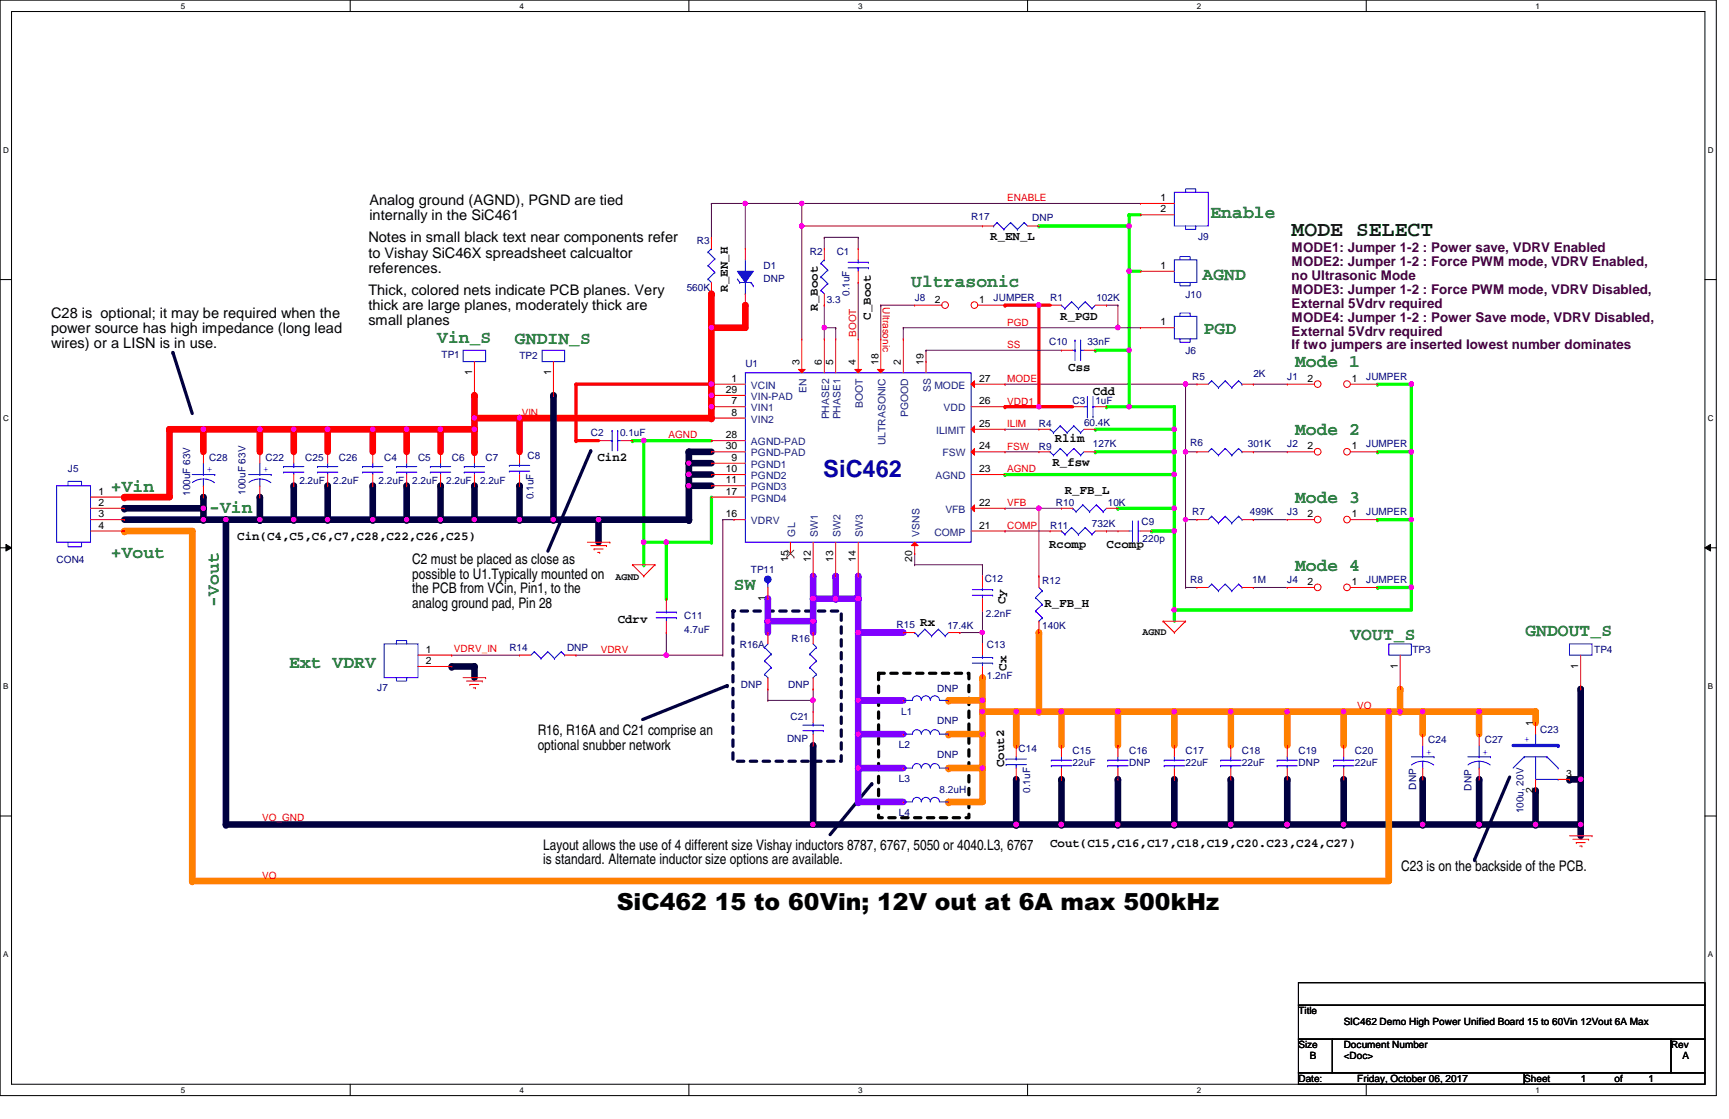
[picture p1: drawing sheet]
<svg xmlns="http://www.w3.org/2000/svg" width="432mm" height="279mm" viewBox="0 0 432 279" stroke-linecap="round" stroke-linejoin="round" font-family="sans-serif">
<defs><g id="words">
<text font-size="5.9" fill="#000080" x="205.6" y="119.1">SiC462</text>
<text font-size="5.9" x="154" y="227.3">SiC462 15 to 60Vin; 12V out at 6A max 500kHz</text>
<text font-size="5.3" fill="#004000" x="322.6" y="59">MODE SELECT</text>
<g font-size="4.5" fill="#008000">
<text x="302.3" y="54.3">Enable</text>
<text x="227.6" y="71.8">Ultrasonic</text>
<text x="300.3" y="69.8">AGND</text>
<text x="300.6" y="83.4">PGD</text>
<text x="109.2" y="85.6">Vin_S</text>
<text x="128.6" y="85.9">GNDIN_S</text>
<text x="323.4" y="91.5">Mode 1</text>
<text x="323.4" y="108.7">Mode 2</text>
<text x="27.7" y="122.8">+Vin</text>
<text x="323.4" y="125.6">Mode 3</text>
<text x="52.2" y="128.1">-Vin</text>
<text x="27.7" y="139.4">+Vout</text>
<text x="323.4" y="142.5">Mode 4</text>
<text x="183.3" y="147.3">SW</text>
<text x="54.6" y="151.5" transform="rotate(-90 54.6 151.5)">-Vout</text>
<text x="337.3" y="159.7">VOUT_S</text>
<text x="381" y="158.9">GNDOUT_S</text>
<text x="72.2" y="166.8">Ext VDRV</text>
</g>
<g font-size="3.6">
<text x="92.2" y="51.3">Analog ground (AGND), PGND are tied</text>
<text x="92.2" y="55">internally in the SiC461</text>
<text x="92" y="60.5">Notes in small black text near components refer</text>
<text x="92" y="64.3">to Vishay SiC46X spreadsheet calcualtor</text>
<text x="92" y="68.1">references.</text>
<text x="92" y="73.5">Thick, colored nets indicate PCB planes. Very</text>
<text x="92" y="77.3">thick are large planes, moderately thick are</text>
<text x="12.7" y="79.5">C28 is optional; it may be required when the</text>
<text x="12.7" y="83.2">power source has high impedance (long lead</text>
<text x="92" y="81.1">small planes</text>
<text x="12.7" y="87">wires) or a LISN is in use.</text>
<text x="103" y="140.8">C2 must be placed as close as</text>
<text x="103" y="144.5">possible to U1.Typically mounted on</text>
<text x="103" y="148.2">the PCB from VCin, Pin1, to the</text>
<text x="103" y="151.8">analog ground pad, Pin 28</text>
<text x="134.3" y="183.6">R16, R16A and C21 comprise an</text>
<text x="134.3" y="187.3">optional snubber network</text>
<text x="135.7" y="212.1">Layout allows the use of 4 different size Vishay inductors 8787, 6767, 5050 or 4040.L3, 6767</text>
<text x="135.7" y="215.8">is standard. Alternate inductor size options are available.</text>
<text x="349.9" y="217.5">C23 is on the backside of the PCB.</text>
</g>
<g font-size="3.3" fill="#400040">
<text x="322.6" y="62.9">MODE1: Jumper 1-2 : Power save, VDRV Enabled</text>
<text x="322.6" y="66.4">MODE2: Jumper 1-2 : Force PWM mode, VDRV Enabled,</text>
<text x="322.6" y="69.9">no Ultrasonic Mode</text>
<text x="322.6" y="73.4">MODE3: Jumper 1-2 : Force PWM mode, VDRV Disabled,</text>
<text x="322.6" y="76.8">External 5Vdrv required</text>
<text x="322.6" y="80.3">MODE4: Jumper 1-2 : Power Save mode, VDRV Disabled,</text>
<text x="322.6" y="83.8">External 5Vdrv required</text>
<text x="322.6" y="87.2">If two jumpers are inserted lowest number dominates</text>
</g>
<g font-size="3.1">
<text x="247.3" y="59.9">R_EN_L</text>
<text x="181.7" y="72.8" transform="rotate(-90 181.7 72.8)">R_EN_H</text>
<text x="204.3" y="77.6" transform="rotate(-90 204.3 77.6)">R_Boot</text>
<text x="217.5" y="79.8" transform="rotate(-90 217.5 79.8)">C_Boot</text>
<text x="264.8" y="79.9">R_PGD</text>
<text x="266.8" y="92.6">Css</text>
<text x="273" y="98.5">Cdd</text>
<text x="263.4" y="110.4">Rlim</text>
<text x="149.2" y="115.1">Cin2</text>
<text x="262.8" y="116.2">R_fsw</text>
<text x="265.9" y="123.3">R_FB_L</text>
<text x="59.3" y="134.9">Cin(C4,C5,C6,C7,C28,C22,C26,C25)</text>
<text x="262" y="136.9">Rcomp</text>
<text x="276.4" y="136.9">Ccomp</text>
<text x="154.3" y="155.4">Cdrv</text>
<text x="251.1" y="150.9" transform="rotate(-90 251.1 150.9)">Cy</text>
<text x="260.9" y="151.5">R_FB_H</text>
<text x="229.8" y="156.3">Rx</text>
<text x="251.4" y="167.5" transform="rotate(-90 251.4 167.5)">Cx</text>
<text x="250.8" y="191.5" transform="rotate(-90 250.8 191.5)">Cout2</text>
<text x="262.3" y="211.5">Cout(C15,C16,C17,C18,C19,C20.C23,C24,C27)</text>
</g>
<g font-size="2.5" fill="#f00">
<text x="251.5" y="50.2">ENABLE</text>
<text x="220.5" y="76.8" transform="rotate(90 220.5 76.8)">Ultrasonic</text>
<text x="251.5" y="81.3">PGD</text>
<text x="213.8" y="84.1" transform="rotate(-90 213.8 84.1)">BOOT</text>
<text x="251.5" y="86.9">SS</text>
<text x="251.5" y="95.4">MODE</text>
<text x="251.5" y="101">VDD1</text>
<text x="130.3" y="103.8">VIN</text>
<text x="251.5" y="106.6">ILIM</text>
<text x="167" y="109.5">AGND</text>
<text x="251.5" y="112.3">FSW</text>
<text x="251.5" y="117.9">AGND</text>
<text x="251.5" y="126.4">VFB</text>
<text x="251.5" y="132">COMP</text>
<text x="113.4" y="162.8">VDRV_IN</text>
<text x="150" y="163">VDRV</text>
<text x="338.9" y="177.1">VO</text>
<text x="65.4" y="205.1">VO_GND</text>
<text x="65.4" y="219.4">VO</text>
</g>
<g font-size="2.5">
<text x="289.9" y="50.2">1</text>
<text x="289.9" y="53">2</text>
<text x="289.9" y="67.1">1</text>
<text x="233.5" y="75.6">2</text>
<text x="244.5" y="75.6">1</text>
<text x="289.9" y="81.2">1</text>
<text x="117.9" y="93.7" transform="rotate(-90 117.9 93.7)">1</text>
<text x="137.6" y="93.7" transform="rotate(-90 137.6 93.7)">1</text>
<text x="182.7" y="95.3">1</text>
<text x="199.6" y="91.1" transform="rotate(-90 199.6 91.1)">3</text>
<text x="205.3" y="91.1" transform="rotate(-90 205.3 91.1)">6</text>
<text x="208.1" y="91.1" transform="rotate(-90 208.1 91.1)">5</text>
<text x="213.7" y="91.1" transform="rotate(-90 213.7 91.1)">4</text>
<text x="219.4" y="91.1" transform="rotate(-90 219.4 91.1)">18</text>
<text x="225" y="91.1" transform="rotate(-90 225 91.1)">2</text>
<text x="230.7" y="91.1" transform="rotate(-90 230.7 91.1)">19</text>
<text x="244.5" y="95.3">27</text>
<text x="326.5" y="95.3">2</text>
<text x="337.6" y="95.3">1</text>
<text x="181.3" y="98.1">29</text>
<text x="182.7" y="101">7</text>
<text x="244.5" y="101">26</text>
<text x="182.7" y="103.8">8</text>
<text x="244.5" y="106.6">25</text>
<text x="181.3" y="109.4">28</text>
<text x="181.3" y="112.2">30</text>
<text x="244.5" y="112.2">24</text>
<text x="326.5" y="112.2">2</text>
<text x="337.6" y="112.2">1</text>
<text x="181.3" y="117.9">10</text>
<text x="182.7" y="115.1">9</text>
<text x="244.5" y="117.9">23</text>
<text x="24.6" y="123.5">1</text>
<text x="181.3" y="123.5">17</text>
<text x="181.3" y="120.7">11</text>
<text x="24.6" y="126.3">2</text>
<text x="24.6" y="129.2">3</text>
<text x="24.6" y="132">4</text>
<text x="181.3" y="129.2">16</text>
<text x="244.5" y="132">21</text>
<text x="244.5" y="126.3">22</text>
<text x="326.5" y="129.2">2</text>
<text x="337.6" y="129.2">1</text>
<text x="196.8" y="140.3" transform="rotate(-90 196.8 140.3)">15</text>
<text x="202.5" y="140.3" transform="rotate(-90 202.5 140.3)">12</text>
<text x="208.1" y="140.3" transform="rotate(-90 208.1 140.3)">13</text>
<text x="213.7" y="140.3" transform="rotate(-90 213.7 140.3)">14</text>
<text x="227.8" y="140.3" transform="rotate(-90 227.8 140.3)">20</text>
<text x="153.7" y="144.8">AGND</text>
<text x="326.5" y="146.1">2</text>
<text x="337.6" y="146.1">1</text>
<text x="191.2" y="150.1" transform="rotate(-90 191.2 150.1)">1</text>
<text x="285.4" y="158.6">AGND</text>
<text x="106.4" y="163">1</text>
<text x="106.4" y="165.8">2</text>
<text x="349.1" y="167" transform="rotate(-90 349.1 167)">1</text>
<text x="394.2" y="167" transform="rotate(-90 394.2 167)">1</text>
<text x="382.9" y="181.3" transform="rotate(-90 382.9 181.3)">1</text>
<text x="391.1" y="194">3</text>
<text x="382.9" y="198" transform="rotate(-90 382.9 198)">2</text>
<text x="324.3" y="253.2">Title</text>
<text x="335.6" y="256">SIC462 Demo High Power Unified Board 15 to 60Vin 12Vout 6A Max</text>
<text x="324.3" y="261.7">Size</text>
<text x="335.6" y="261.7">Document Number</text>
<text x="417.3" y="261.7">Rev</text>
<text x="327.1" y="264.5">B</text>
<text x="335.6" y="264.5">&lt;Doc&gt;</text>
<text x="420.2" y="264.5">A</text>
<text x="324.3" y="270.1">Date:</text>
<text x="339" y="270.1">Friday, October 06, 2017</text>
<text x="380.7" y="270.1">Sheet</text>
<text x="394.8" y="270.1">1</text>
<text x="403.2" y="270.1">of</text>
<text x="411.7" y="270.1">1</text>
</g>
<g font-size="2.5" fill="#000080">
<text x="242.5" y="55">R17</text>
<text x="257.8" y="55.3">DNP</text>
<text x="299.2" y="59.8">J9</text>
<text x="174" y="61">R3</text>
<text x="202.2" y="63.8">R2</text>
<text x="209" y="63.8">C1</text>
<text x="190.7" y="67.1">D1</text>
<text x="190.7" y="70.5">DNP</text>
<text x="171.5" y="72.8">560K</text>
<text x="206.5" y="75.6">3.3</text>
<text x="212.1" y="73.9" transform="rotate(-90 212.1 73.9)">0.1uF</text>
<text x="228.4" y="75.1">J8</text>
<text x="248.2" y="75.1">JUMPER</text>
<text x="262.3" y="75.1">R1</text>
<text x="273.8" y="75.1">102K</text>
<text x="296.1" y="74.5">J10</text>
<text x="110.3" y="89.4">TP1</text>
<text x="129.8" y="89.7">TP2</text>
<text x="262" y="86">C10</text>
<text x="271.6" y="86">33nF</text>
<text x="296.1" y="88.3">J6</text>
<text x="186.1" y="91.7">U1</text>
<text x="297.8" y="94.8">R5</text>
<text x="313" y="94.2">2K</text>
<text x="321.5" y="94.8">J1</text>
<text x="341.2" y="94.8">JUMPER</text>
<text x="267.9" y="101">C3</text>
<text x="273.6" y="101">1uF</text>
<text x="259.5" y="106.6">R4</text>
<text x="270.7" y="106.3">60.4K</text>
<text x="147.5" y="108.9">C2</text>
<text x="154.9" y="108.9">0.1uF</text>
<text x="259.5" y="112.3">R9</text>
<text x="273" y="111.7">127K</text>
<text x="297.2" y="111.4">R6</text>
<text x="311.6" y="111.7">301K</text>
<text x="321.5" y="111.7">J2</text>
<text x="341.2" y="111.7">JUMPER</text>
<text x="17" y="117.9">J5</text>
<text x="52.2" y="115.1">C28</text>
<text x="66.3" y="115.1">C22</text>
<text x="76.2" y="115.1">C25</text>
<text x="84.6" y="115.1">C26</text>
<text x="95.9" y="115.1">C4</text>
<text x="104.4" y="115.1">C5</text>
<text x="112.8" y="115.1">C6</text>
<text x="121.3" y="115.1">C7</text>
<text x="131.7" y="114.5">C8</text>
<text x="47.5" y="123.8" transform="rotate(-90 47.5 123.8)">100uF 63V</text>
<text x="61.3" y="123.5" transform="rotate(-90 61.3 123.5)">100uF 63V</text>
<text x="74.8" y="120.7">2.2uF</text>
<text x="83.2" y="120.7">2.2uF</text>
<text x="94.5" y="120.7">2.2uF</text>
<text x="103" y="120.7">2.2uF</text>
<text x="111.4" y="120.7">2.2uF</text>
<text x="119.9" y="120.7">2.2uF</text>
<text x="133.2" y="124.7" transform="rotate(-90 133.2 124.7)">0.1uF</text>
<text x="262.3" y="132">R11</text>
<text x="263.7" y="126.4">R10</text>
<text x="272.7" y="131.7">732K</text>
<text x="276.6" y="126.4">10K</text>
<text x="285.1" y="131.1">C9</text>
<text x="297.8" y="128.6">R7</text>
<text x="312.2" y="128.6">499K</text>
<text x="321.5" y="128.6">J3</text>
<text x="341.2" y="128.6">JUMPER</text>
<text x="285.4" y="135.4">220p</text>
<text x="14.1" y="140.5">CON4</text>
<text x="187.5" y="143">TP11</text>
<text x="245.9" y="145.2">C12</text>
<text x="260.3" y="145.8">R12</text>
<text x="297.2" y="145.5">R8</text>
<text x="312.7" y="145.5">1M</text>
<text x="321.5" y="145.5">J4</text>
<text x="341.2" y="145.5">JUMPER</text>
<text x="170.9" y="154.6">C11</text>
<text x="246.2" y="154">2.2nF</text>
<text x="170.9" y="157.9">4.7uF</text>
<text x="184.7" y="161.9">R16A</text>
<text x="197.7" y="160.2">R16</text>
<text x="223.9" y="156.8">R15</text>
<text x="236.6" y="157.1">17.4K</text>
<text x="246.5" y="161.9">C13</text>
<text x="260.3" y="157.1">140K</text>
<text x="127.2" y="162.4">R14</text>
<text x="141.6" y="162.4">DNP</text>
<text x="352.8" y="163">TP3</text>
<text x="398.1" y="163">TP4</text>
<text x="94.2" y="172.6">J7</text>
<text x="185" y="171.7">DNP</text>
<text x="196.8" y="171.7">DNP</text>
<text x="234.1" y="172.9">DNP</text>
<text x="246.5" y="169.5">1.2nF</text>
<text x="197.4" y="179.7">C21</text>
<text x="225" y="178.5">L1</text>
<text x="196.6" y="185.3">DNP</text>
<text x="234.1" y="180.8">DNP</text>
<text x="356.7" y="185.5">C24</text>
<text x="370.8" y="185.5">C27</text>
<text x="384.6" y="183">C23</text>
<text x="224.5" y="186.7">L2</text>
<text x="234.1" y="189.2">DNP</text>
<text x="254.4" y="187.8">C14</text>
<text x="267.9" y="188.4">C15</text>
<text x="267.9" y="191.2">22uF</text>
<text x="282" y="188.4">C16</text>
<text x="282" y="191.2">DNP</text>
<text x="296.1" y="188.4">C17</text>
<text x="296.1" y="191.2">22uF</text>
<text x="310.2" y="188.4">C18</text>
<text x="310.2" y="191.2">22uF</text>
<text x="324.3" y="188.4">C19</text>
<text x="324.3" y="191.2">DNP</text>
<text x="338.4" y="188.4">C20</text>
<text x="338.4" y="191.2">22uF</text>
<text x="224.5" y="195.2">L3</text>
<text x="234.7" y="198">8.2uH</text>
<text x="257.3" y="198" transform="rotate(-90 257.3 198)">0.1uF</text>
<text x="353.7" y="197.1" transform="rotate(-90 353.7 197.1)">DNP</text>
<text x="367.5" y="197.4" transform="rotate(-90 367.5 197.4)">DNP</text>
<text x="224.5" y="203.6">L4</text>
<text x="380.4" y="203.1" transform="rotate(-90 380.4 203.1)">100u, 20V</text>
</g>
<g font-size="2.5" fill="#004080">
<text x="187.5" y="97.1">VCIN</text>
<text x="187.5" y="99.9">VIN-PAD</text>
<text x="201.4" y="98.1" transform="rotate(-90 201.4 98.1)">EN</text>
<text x="215.5" y="101.9" transform="rotate(-90 215.5 101.9)">BOOT</text>
<text x="232.5" y="98" transform="rotate(-90 232.5 98)">SS</text>
<text x="233.3" y="97.1">MODE</text>
<text x="187.5" y="105.5">VIN2</text>
<text x="187.5" y="102.7">VIN1</text>
<text x="207.1" y="104.7" transform="rotate(-90 207.1 104.7)">PHASE2</text>
<text x="209.9" y="104.7" transform="rotate(-90 209.9 104.7)">PHASE1</text>
<text x="226.8" y="104.2" transform="rotate(-90 226.8 104.2)">PGOOD</text>
<text x="235.7" y="102.7">VDD</text>
<text x="187.5" y="111.2">AGND-PAD</text>
<text x="187.5" y="114">PGND-PAD</text>
<text x="221.1" y="111.2" transform="rotate(-90 221.1 111.2)">ULTRASONIC</text>
<text x="233.8" y="108.3">ILIMIT</text>
<text x="235.4" y="114">FSW</text>
<text x="187.5" y="119.6">PGND2</text>
<text x="187.5" y="116.8">PGND1</text>
<text x="233.6" y="119.6">AGND</text>
<text x="187.5" y="125.3">PGND4</text>
<text x="187.5" y="122.4">PGND3</text>
<text x="187.5" y="130.9">VDRV</text>
<text x="236.1" y="128.1">VFB</text>
<text x="198.6" y="134" transform="rotate(-90 198.6 134)">GL</text>
<text x="204.3" y="134" transform="rotate(-90 204.3 134)">SW1</text>
<text x="209.9" y="134" transform="rotate(-90 209.9 134)">SW2</text>
<text x="215.5" y="134" transform="rotate(-90 215.5 134)">SW3</text>
<text x="229.6" y="134" transform="rotate(-90 229.6 134)">VSNS</text>
<text x="233.3" y="133.7">COMP</text>
</g>
<g font-size="2.5" fill="#00f">
<text x="51.6" y="117.9">+</text>
<text x="65.7" y="117.9">+</text>
<text x="380.7" y="185.3">+</text>
<text x="356.2" y="188.4">+</text>
<text x="370.2" y="188.4">+</text>
</g>
<g font-size="2">
<text x="45.2" y="2.2">5</text>
<text x="129.8" y="2.2">4</text>
<text x="214.3" y="2.2">3</text>
<text x="298.9" y="2.2">2</text>
<text x="383.5" y="2.2">1</text>
<text x=".8" y="38.1">D</text>
<text x="426.5" y="38.1">D</text>
<text x=".8" y="105.1">C</text>
<text x="426.5" y="105.1">C</text>
<text x=".8" y="172">B</text>
<text x="426.5" y="172">B</text>
<text x=".8" y="239">A</text>
<text x="426.5" y="239">A</text>
<text x="45.2" y="272.9">5</text>
<text x="129.8" y="272.9">4</text>
<text x="214.3" y="272.9">3</text>
<text x="298.9" y="272.9">2</text>
<text x="383.5" y="272.9">1</text>
</g>
</g></defs>
<path d="M0 0h428.6v273.6h-428.6zM2.9 2.9h422.9v267.8h-422.9z" fill="none" stroke="#000" stroke-width=".25"/>
<g fill="#fff">
<path d="M45.2 .4h1.1v2.2h-1.1z"/>
<path d="M45.2 271.1h1.1v2.2h-1.1z"/>
</g>
<path d="M87.5 0v2.9M87.5 270.7v2.9" fill="none" stroke="#000" stroke-width=".25"/>
<g fill="#fff">
<path d="M129.8 .4h1.1v2.2h-1.1z"/>
<path d="M129.8 271.1h1.1v2.2h-1.1z"/>
</g>
<path d="M172 0v2.9M172 270.7v2.9" fill="none" stroke="#000" stroke-width=".25"/>
<g fill="#fff">
<path d="M214.3 .4h1.1v2.2h-1.1z"/>
<path d="M214.3 271.1h1.1v2.2h-1.1z"/>
</g>
<path d="M256.6 0v2.9M256.6 270.7v2.9" fill="none" stroke="#000" stroke-width=".25"/>
<g fill="#fff">
<path d="M298.9 .4h1.1v2.2h-1.1z"/>
<path d="M298.9 271.1h1.1v2.2h-1.1z"/>
</g>
<path d="M341.2 0v2.9M341.2 270.7v2.9" fill="none" stroke="#000" stroke-width=".25"/>
<g fill="#fff">
<path d="M383.5 .4h1.1v2.2h-1.1z"/>
<path d="M383.5 271.1h1.1v2.2h-1.1z"/>
<path d="M.8 36.3h1.4v2.3h-1.4z"/>
<path d="M426.5 36.3h1.4v2.3h-1.4z"/>
<path d="M.8 103.3h1.4v2.2h-1.4z"/>
<path d="M426.5 103.3h1.4v2.2h-1.4z"/>
</g>
<path d="M0 69.8h2.9M425.8 69.8h2.8" fill="none" stroke="#000" stroke-width=".25"/>
<g fill="#fff">
<path d="M.8 170.2h1.3v2.3h-1.3z"/>
<path d="M426.5 170.2h1.3v2.3h-1.3z"/>
</g>
<path d="M0 136.8h2.9M1.5 135.9l1.4 .9-1.4 .8zM425.8 136.8l1.4-.9v1.7zM425.8 136.8h2.8" fill="none" stroke="#000" stroke-width=".25"/>
<path d="M1.5 135.9l1.4 .9-1.4 .8zM425.8 136.8l1.4-.9v1.7z" fill="#000"/>
<g fill="#fff">
<path d="M.8 237.2h1.3v2.2h-1.3z"/>
<path d="M426.5 237.2h1.3v2.2h-1.3z"/>
</g>
<path d="M0 203.8h2.9M425.8 203.8h2.8" fill="none" stroke="#000" stroke-width=".25"/>
<path d="M147.5 112.6l-10.7 25" fill="none" stroke="#000040" stroke-width=".8"/>
<circle cx="147.5" cy="112.6" r=".4" fill="#000040"/>
<path d="M183 152.6h27.1v37.5h-27.1z" fill="none" stroke="#000040" stroke-width=".8" stroke-dasharray="1.6 1.6"/>
<path d="M181.6 171.2l-21.1 8.5" fill="none" stroke="#000040" stroke-width=".8"/>
<circle cx="181.6" cy="171.2" r=".4" fill="#000040"/>
<path d="M219.4 168.1h22.6v36.1h-22.6z" fill="none" stroke="#000" stroke-width=".8" stroke-dasharray="1.6 1.6"/>
<path d="M217.7 195.7l-10.4 12.7" fill="none" stroke="#000040" stroke-width=".8"/>
<circle cx="217.7" cy="195.7" r=".4" fill="#000040"/>
<path d="M377 194l-8.7 20.6" fill="none" stroke="#000040" stroke-width=".8"/>
<circle cx="368.3" cy="214.6" r=".4" fill="#000040"/>
<path d="M43.2 88l4.8 15.3" fill="none" stroke="#000040" stroke-width=".8"/>
<circle cx="43.2" cy="88" r=".4" fill="#000040"/>
<path d="M101.6 129.8h8.4" fill="none" stroke="#000040" stroke-width="1.7"/>
<circle cx="101.6" cy="129.8" r=".83" fill="#000040"/>
<circle cx="110" cy="129.7" r=".55" fill="#f0f"/>
<circle cx="110" cy="129.7" r=".55" fill="none" stroke="#f0f" stroke-width=".25"/>
<circle cx="101.5" cy="129.7" r=".54" fill="#f0f"/>
<circle cx="101.5" cy="129.7" r=".54" fill="none" stroke="#f0f" stroke-width=".25"/>
<path d="M93.1 121.3v8.5" fill="none" stroke="#000040" stroke-width="1.7"/>
<circle cx="93.1" cy="121.3" r=".83" fill="#000040"/>
<path d="M118.5 129.8h11.3" fill="none" stroke="#000040" stroke-width="1.7"/>
<circle cx="129.8" cy="129.8" r=".83" fill="#000040"/>
<path d="M110 129.8h8.5" fill="none" stroke="#000040" stroke-width="1.7"/>
<circle cx="110" cy="129.8" r=".83" fill="#000040"/>
<circle cx="118.5" cy="129.7" r=".55" fill="#f0f"/>
<circle cx="118.5" cy="129.7" r=".55" fill="none" stroke="#f0f" stroke-width=".25"/>
<path d="M118.5 104.4v2.8" fill="none" stroke="#f00" stroke-width="1.7"/>
<circle cx="118.5" cy="107.2" r=".83" fill="#f00"/>
<circle cx="118.4" cy="104.3" r=".56" fill="#f0f"/>
<circle cx="118.4" cy="104.3" r=".56" fill="none" stroke="#f0f" stroke-width=".25"/>
<circle cx="118.4" cy="107.2" r=".56" fill="#f0f"/>
<circle cx="118.4" cy="107.2" r=".56" fill="none" stroke="#f0f" stroke-width=".25"/>
<path d="M129.8 104.4v8.4" fill="none" stroke="#f00" stroke-width="1.7"/>
<circle cx="129.8" cy="104.4" r=".83" fill="#f00"/>
<path d="M129.8 121.3v8.5" fill="none" stroke="#000040" stroke-width="1.7"/>
<circle cx="129.8" cy="121.3" r=".83" fill="#000040"/>
<path d="M118.5 121.3v8.5" fill="none" stroke="#000040" stroke-width="1.7"/>
<circle cx="118.5" cy="121.3" r=".83" fill="#000040"/>
<path d="M110 107.2h8.5" fill="none" stroke="#f00" stroke-width="1.7"/>
<circle cx="110" cy="107.2" r=".83" fill="#f00"/>
<path d="M93.1 129.8h8.5" fill="none" stroke="#000040" stroke-width="1.7"/>
<circle cx="93.1" cy="129.8" r=".83" fill="#000040"/>
<circle cx="93.1" cy="129.7" r=".55" fill="#f0f"/>
<circle cx="93.1" cy="129.7" r=".55" fill="none" stroke="#f0f" stroke-width=".25"/>
<path d="M101.6 107.2v5.6" fill="none" stroke="#f00" stroke-width="1.7"/>
<circle cx="101.6" cy="107.2" r=".83" fill="#f00"/>
<path d="M93.1 107.2v5.6" fill="none" stroke="#f00" stroke-width="1.7"/>
<circle cx="93.1" cy="107.2" r=".83" fill="#f00"/>
<circle cx="93.1" cy="107.2" r=".56" fill="#f0f"/>
<circle cx="93.1" cy="107.2" r=".56" fill="none" stroke="#f0f" stroke-width=".25"/>
<path d="M110 107.2v5.6" fill="none" stroke="#f00" stroke-width="1.7"/>
<circle cx="110" cy="107.2" r=".83" fill="#f00"/>
<path d="M93.1 107.2h8.5" fill="none" stroke="#f00" stroke-width="1.7"/>
<circle cx="93.1" cy="107.2" r=".83" fill="#f00"/>
<path d="M101.6 107.2h8.4" fill="none" stroke="#f00" stroke-width="1.7"/>
<circle cx="101.6" cy="107.2" r=".83" fill="#f00"/>
<circle cx="110" cy="107.2" r=".56" fill="#f0f"/>
<circle cx="110" cy="107.2" r=".56" fill="none" stroke="#f0f" stroke-width=".25"/>
<circle cx="101.5" cy="107.2" r=".55" fill="#f0f"/>
<circle cx="101.5" cy="107.2" r=".55" fill="none" stroke="#f0f" stroke-width=".25"/>
<path d="M101.6 121.3v8.5" fill="none" stroke="#000040" stroke-width="1.7"/>
<circle cx="101.6" cy="121.3" r=".83" fill="#000040"/>
<path d="M110 121.3v8.5" fill="none" stroke="#000040" stroke-width="1.7"/>
<circle cx="110" cy="121.3" r=".83" fill="#000040"/>
<path d="M129.8 104.4h47.9" fill="none" stroke="#f00" stroke-width="1.7"/>
<circle cx="129.8" cy="104.4" r=".83" fill="#f00"/>
<circle cx="129.7" cy="104.3" r=".55" fill="#f0f"/>
<circle cx="129.7" cy="104.3" r=".55" fill="none" stroke="#f0f" stroke-width=".25"/>
<path d="M172 115.7h5.7" fill="none" stroke="#000040" stroke-width="1.7"/>
<circle cx="172" cy="115.7" r=".83" fill="#000040"/>
<path d="M172 115.7v2.8" fill="none" stroke="#000040" stroke-width="1.7"/>
<circle cx="172" cy="115.7" r=".83" fill="#000040"/>
<circle cx="172" cy="115.6" r=".54" fill="#f0f"/>
<circle cx="172" cy="115.6" r=".54" fill="none" stroke="#f0f" stroke-width=".25"/>
<path d="M172 118.5h5.7" fill="none" stroke="#000040" stroke-width="1.7"/>
<circle cx="172" cy="118.5" r=".83" fill="#000040"/>
<path d="M172 118.5v2.8" fill="none" stroke="#000040" stroke-width="1.7"/>
<circle cx="172" cy="121.3" r=".83" fill="#000040"/>
<circle cx="172" cy="118.4" r=".55" fill="#f0f"/>
<circle cx="172" cy="118.4" r=".55" fill="none" stroke="#f0f" stroke-width=".25"/>
<circle cx="172" cy="121.3" r=".55" fill="#f0f"/>
<circle cx="172" cy="121.3" r=".55" fill="none" stroke="#f0f" stroke-width=".25"/>
<path d="M129.8 129.8h8.4" fill="none" stroke="#000040" stroke-width="1.7"/>
<circle cx="138.2" cy="129.8" r=".83" fill="#000040"/>
<circle cx="129.7" cy="129.7" r=".54" fill="#f0f"/>
<circle cx="129.7" cy="129.7" r=".54" fill="none" stroke="#f0f" stroke-width=".25"/>
<path d="M31.1 126.9h19.7" fill="none" stroke="#000040" stroke-width="1.7"/>
<circle cx="31.1" cy="126.9" r=".83" fill="#000040"/>
<circle cx="50.8" cy="126.9" r=".56" fill="#f0f"/>
<circle cx="50.8" cy="126.9" r=".56" fill="none" stroke="#f0f" stroke-width=".25"/>
<path d="M42.3 107.2h8.5" fill="none" stroke="#f00" stroke-width="1.7"/>
<circle cx="42.3" cy="107.2" r=".83" fill="#f00"/>
<path d="M205.9 76.2h.1M205.9 76.2v5.6" fill="none" stroke="#800040" stroke-width=".25"/>
<circle cx="205.9" cy="81.8" r=".56" fill="#f0f"/>
<circle cx="205.9" cy="81.8" r=".56" fill="none" stroke="#f0f" stroke-width=".25"/>
<g fill="none" stroke="#800040" stroke-width=".25">
<path d="M200.2 50.8h.1M200.2 50.8v5.6M205.9 59.3h.1M205.9 59.3h8.4M205.9 59.3v2.8M214.3 59.3h.1M214.3 59.3v2.8M214.3 70.5h.1M214.3 70.5v14.1M208.7 81.8h.1M208.7 81.8v2.8M251 107.2h.1"/>
<path d="M251 112.8h.1M251 107.2h8.5M251 112.8h8.5"/>
</g>
<path d="M251 101.6h8.5" fill="none" stroke="#f00" stroke-width=".8"/>
<circle cx="251" cy="101.6" r=".4" fill="#f00"/>
<circle cx="259.4" cy="101.5" r=".55" fill="#f0f"/>
<circle cx="259.4" cy="101.5" r=".55" fill="none" stroke="#f0f" stroke-width=".25"/>
<path d="M276.4 101.6h5.6" fill="none" stroke="#0f0" stroke-width=".8"/>
<circle cx="276.4" cy="101.6" r=".4" fill="#0f0"/>
<path d="M293.3 101.6v5.6" fill="none" stroke="#0f0" stroke-width=".8"/>
<circle cx="293.3" cy="101.6" r=".4" fill="#0f0"/>
<circle cx="293.2" cy="107.2" r=".56" fill="#f0f"/>
<circle cx="293.2" cy="107.2" r=".56" fill="none" stroke="#f0f" stroke-width=".25"/>
<path d="M273.6 107.2h19.7" fill="none" stroke="#0f0" stroke-width=".8"/>
<circle cx="273.6" cy="107.2" r=".4" fill="#0f0"/>
<path d="M273.6 112.8h19.7" fill="none" stroke="#0f0" stroke-width=".8"/>
<circle cx="273.6" cy="112.8" r=".4" fill="#0f0"/>
<circle cx="293.2" cy="112.8" r=".56" fill="#f0f"/>
<circle cx="293.2" cy="112.8" r=".56" fill="none" stroke="#f0f" stroke-width=".25"/>
<path d="M251 118.5h42.3" fill="none" stroke="#0f0" stroke-width=".8"/>
<circle cx="251" cy="118.5" r=".4" fill="#0f0"/>
<circle cx="293.2" cy="118.4" r=".56" fill="#f0f"/>
<circle cx="293.2" cy="118.4" r=".56" fill="none" stroke="#f0f" stroke-width=".25"/>
<path d="M293.3 118.5v8.4" fill="none" stroke="#0f0" stroke-width=".8"/>
<circle cx="293.3" cy="118.5" r=".4" fill="#0f0"/>
<circle cx="293.2" cy="126.9" r=".56" fill="#f0f"/>
<circle cx="293.2" cy="126.9" r=".56" fill="none" stroke="#f0f" stroke-width=".25"/>
<path d="M293.3 132.6v19.7" fill="none" stroke="#0f0" stroke-width=".8"/>
<circle cx="293.3" cy="132.6" r=".4" fill="#0f0"/>
<circle cx="293.2" cy="152.3" r=".56" fill="#f0f"/>
<circle cx="293.2" cy="152.3" r=".56" fill="none" stroke="#f0f" stroke-width=".25"/>
<circle cx="293.2" cy="132.5" r=".56" fill="#f0f"/>
<circle cx="293.2" cy="132.5" r=".56" fill="none" stroke="#f0f" stroke-width=".25"/>
<path d="M251 126.9h.1M251 126.9h8.5" fill="none" stroke="#800040" stroke-width=".25"/>
<path d="M282 101.6h11.3" fill="none" stroke="#0f0" stroke-width=".8"/>
<circle cx="282" cy="101.6" r=".4" fill="#0f0"/>
<circle cx="282" cy="101.5" r=".55" fill="#f0f"/>
<circle cx="282" cy="101.5" r=".55" fill="none" stroke="#f0f" stroke-width=".25"/>
<path d="M251 132.6h.1M251 132.6h11.3M276.4 132.6h.1M276.4 132.6h2.8" fill="none" stroke="#800040" stroke-width=".25"/>
<path d="M287.7 132.6h5.6" fill="none" stroke="#0f0" stroke-width=".8"/>
<circle cx="287.7" cy="132.6" r=".4" fill="#0f0"/>
<path d="M293.3 126.9v5.7" fill="none" stroke="#0f0" stroke-width=".8"/>
<circle cx="293.3" cy="126.9" r=".4" fill="#0f0"/>
<path d="M313 95.9h.1M313 95.9h8.5M313 112.8h.1M313 112.8h8.5M313 129.8h.1M313 129.8h8.5" fill="none" stroke="#800040" stroke-width=".25"/>
<path d="M293.3 152.3h59.2" fill="none" stroke="#0f0" stroke-width=".8"/>
<circle cx="293.3" cy="152.3" r=".4" fill="#0f0"/>
<path d="M239.7 157.9h.1M239.7 157.9h5.7" fill="none" stroke="#800040" stroke-width=".25"/>
<path d="M214.3 174.9h11.3" fill="none" stroke="#8000ff" stroke-width="1.7"/>
<circle cx="214.3" cy="174.9" r=".83" fill="#8000ff"/>
<circle cx="214.3" cy="174.8" r=".55" fill="#f0f"/>
<circle cx="214.3" cy="174.8" r=".55" fill="none" stroke="#f0f" stroke-width=".25"/>
<path d="M191.8 155.1h11.3" fill="none" stroke="#8000ff" stroke-width="1.7"/>
<circle cx="203.1" cy="155.1" r=".83" fill="#8000ff"/>
<circle cx="191.8" cy="155.1" r=".56" fill="#f0f"/>
<circle cx="191.8" cy="155.1" r=".56" fill="none" stroke="#f0f" stroke-width=".25"/>
<circle cx="203" cy="155.1" r=".56" fill="#f0f"/>
<circle cx="203" cy="155.1" r=".56" fill="none" stroke="#f0f" stroke-width=".25"/>
<path d="M214.3 157.9v17" fill="none" stroke="#8000ff" stroke-width="1.7"/>
<circle cx="214.3" cy="157.9" r=".83" fill="#8000ff"/>
<path d="M321.5 177.7h14.1" fill="none" stroke="#ff8000" stroke-width="1.7"/>
<circle cx="321.5" cy="177.7" r=".83" fill="#ff8000"/>
<circle cx="335.5" cy="177.7" r=".56" fill="#f0f"/>
<circle cx="335.5" cy="177.7" r=".56" fill="none" stroke="#f0f" stroke-width=".25"/>
<circle cx="321.4" cy="177.7" r=".56" fill="#f0f"/>
<circle cx="321.4" cy="177.7" r=".56" fill="none" stroke="#f0f" stroke-width=".25"/>
<path d="M307.4 177.7h14.1" fill="none" stroke="#ff8000" stroke-width="1.7"/>
<circle cx="321.5" cy="177.7" r=".83" fill="#ff8000"/>
<path d="M253.8 177.7h5.7" fill="none" stroke="#ff8000" stroke-width="1.7"/>
<circle cx="259.5" cy="177.7" r=".83" fill="#ff8000"/>
<circle cx="253.8" cy="177.7" r=".56" fill="#f0f"/>
<circle cx="253.8" cy="177.7" r=".56" fill="none" stroke="#f0f" stroke-width=".25"/>
<path d="M279.2 177.7h14.1" fill="none" stroke="#ff8000" stroke-width="1.7"/>
<circle cx="293.3" cy="177.7" r=".83" fill="#ff8000"/>
<circle cx="293.2" cy="177.7" r=".56" fill="#f0f"/>
<circle cx="293.2" cy="177.7" r=".56" fill="none" stroke="#f0f" stroke-width=".25"/>
<path d="M253.8 194.6v11.3" fill="none" stroke="#000040" stroke-width="1.7"/>
<circle cx="253.8" cy="194.6" r=".83" fill="#000040"/>
<path d="M335.6 194.6v11.3" fill="none" stroke="#000040" stroke-width="1.7"/>
<circle cx="335.6" cy="194.6" r=".83" fill="#000040"/>
<path d="M335.6 177.7v8.4" fill="none" stroke="#ff8000" stroke-width="1.7"/>
<circle cx="335.6" cy="177.7" r=".83" fill="#ff8000"/>
<path d="M265.1 194.6v11.3" fill="none" stroke="#000040" stroke-width="1.7"/>
<circle cx="265.1" cy="194.6" r=".83" fill="#000040"/>
<path d="M253.8 205.9h11.3" fill="none" stroke="#000040" stroke-width="1.7"/>
<circle cx="253.8" cy="205.9" r=".83" fill="#000040"/>
<path d="M279.2 194.6v11.3" fill="none" stroke="#000040" stroke-width="1.7"/>
<circle cx="279.2" cy="194.6" r=".83" fill="#000040"/>
<path d="M265.1 205.9h14.1" fill="none" stroke="#000040" stroke-width="1.7"/>
<circle cx="265.1" cy="205.9" r=".83" fill="#000040"/>
<circle cx="279.1" cy="205.9" r=".56" fill="#f0f"/>
<circle cx="279.1" cy="205.9" r=".56" fill="none" stroke="#f0f" stroke-width=".25"/>
<circle cx="265" cy="205.9" r=".56" fill="#f0f"/>
<circle cx="265" cy="205.9" r=".56" fill="none" stroke="#f0f" stroke-width=".25"/>
<path d="M293.3 194.6v11.3" fill="none" stroke="#000040" stroke-width="1.7"/>
<circle cx="293.3" cy="194.6" r=".83" fill="#000040"/>
<path d="M279.2 205.9h14.1" fill="none" stroke="#000040" stroke-width="1.7"/>
<circle cx="279.2" cy="205.9" r=".83" fill="#000040"/>
<path d="M307.4 194.6v11.3" fill="none" stroke="#000040" stroke-width="1.7"/>
<circle cx="307.4" cy="194.6" r=".83" fill="#000040"/>
<path d="M293.3 205.9h14.1" fill="none" stroke="#000040" stroke-width="1.7"/>
<circle cx="293.3" cy="205.9" r=".83" fill="#000040"/>
<circle cx="293.2" cy="205.9" r=".56" fill="#f0f"/>
<circle cx="293.2" cy="205.9" r=".56" fill="none" stroke="#f0f" stroke-width=".25"/>
<path d="M321.5 194.6v11.3" fill="none" stroke="#000040" stroke-width="1.7"/>
<circle cx="321.5" cy="194.6" r=".83" fill="#000040"/>
<path d="M307.4 205.9h14.1" fill="none" stroke="#000040" stroke-width="1.7"/>
<circle cx="307.4" cy="205.9" r=".83" fill="#000040"/>
<circle cx="307.3" cy="205.9" r=".56" fill="#f0f"/>
<circle cx="307.3" cy="205.9" r=".56" fill="none" stroke="#f0f" stroke-width=".25"/>
<path d="M335.6 205.9h19.7" fill="none" stroke="#000040" stroke-width="1.7"/>
<circle cx="335.6" cy="205.9" r=".83" fill="#000040"/>
<path d="M321.5 205.9h14.1" fill="none" stroke="#000040" stroke-width="1.7"/>
<circle cx="321.5" cy="205.9" r=".83" fill="#000040"/>
<circle cx="335.5" cy="205.9" r=".56" fill="#f0f"/>
<circle cx="335.5" cy="205.9" r=".56" fill="none" stroke="#f0f" stroke-width=".25"/>
<circle cx="321.4" cy="205.9" r=".56" fill="#f0f"/>
<circle cx="321.4" cy="205.9" r=".56" fill="none" stroke="#f0f" stroke-width=".25"/>
<path d="M282 67.7h2.8" fill="none" stroke="#0f0" stroke-width=".8"/>
<circle cx="282" cy="67.7" r=".4" fill="#0f0"/>
<path d="M112.8 166.4h5.7" fill="none" stroke="#000040" stroke-width="1.7"/>
<circle cx="112.8" cy="166.4" r=".83" fill="#000040"/>
<path d="M118.5 166.4v2.8" fill="none" stroke="#000040" stroke-width="1.7"/>
<circle cx="118.5" cy="166.4" r=".83" fill="#000040"/>
<path d="M112.8 163.6h.1M112.8 163.6h17M143.8 163.6h.1M143.8 163.6h22.6" fill="none" stroke="#800040" stroke-width=".25"/>
<circle cx="166.4" cy="163.6" r=".56" fill="#f0f"/>
<circle cx="166.4" cy="163.6" r=".56" fill="none" stroke="#f0f" stroke-width=".25"/>
<path d="M42.3 107.2v16.9" fill="none" stroke="#f00" stroke-width="1.7"/>
<circle cx="42.3" cy="107.2" r=".83" fill="#f00"/>
<path d="M31.1 129.8h19.7" fill="none" stroke="#000040" stroke-width="1.7"/>
<circle cx="50.8" cy="129.8" r=".83" fill="#000040"/>
<path d="M31.1 132.6h16.9" fill="none" stroke="#ff8000" stroke-width="1.7"/>
<circle cx="31.1" cy="132.6" r=".83" fill="#ff8000"/>
<path d="M251 95.9h.1M251 95.9h45.1" fill="none" stroke="#800040" stroke-width=".25"/>
<circle cx="296.1" cy="95.9" r=".56" fill="#f0f"/>
<circle cx="296.1" cy="95.9" r=".56" fill="none" stroke="#f0f" stroke-width=".25"/>
<path d="M293.3 112.8v5.7" fill="none" stroke="#0f0" stroke-width=".8"/>
<circle cx="293.3" cy="112.8" r=".4" fill="#0f0"/>
<path d="M214.3 183.3h11.3" fill="none" stroke="#8000ff" stroke-width="1.7"/>
<circle cx="214.3" cy="183.3" r=".83" fill="#8000ff"/>
<circle cx="214.3" cy="183.3" r=".55" fill="#f0f"/>
<circle cx="214.3" cy="183.3" r=".55" fill="none" stroke="#f0f" stroke-width=".25"/>
<path d="M214.3 174.9v8.4" fill="none" stroke="#8000ff" stroke-width="1.7"/>
<circle cx="214.3" cy="174.9" r=".83" fill="#8000ff"/>
<path d="M236.9 183.3h8.5" fill="none" stroke="#ff8000" stroke-width="1.7"/>
<circle cx="236.9" cy="183.3" r=".83" fill="#ff8000"/>
<circle cx="245.3" cy="183.3" r=".56" fill="#f0f"/>
<circle cx="245.3" cy="183.3" r=".56" fill="none" stroke="#f0f" stroke-width=".25"/>
<path d="M236.9 174.9h8.5" fill="none" stroke="#ff8000" stroke-width="1.7"/>
<circle cx="236.9" cy="174.9" r=".83" fill="#ff8000"/>
<path d="M138.2 98.7v31.1" fill="none" stroke="#000040" stroke-width="1.7"/>
<circle cx="138.2" cy="98.7" r=".83" fill="#000040"/>
<circle cx="138.2" cy="129.7" r=".55" fill="#f0f"/>
<circle cx="138.2" cy="129.7" r=".55" fill="none" stroke="#f0f" stroke-width=".25"/>
<path d="M172 112.8v2.9" fill="none" stroke="#000040" stroke-width="1.7"/>
<circle cx="172" cy="112.8" r=".83" fill="#000040"/>
<path d="M259.5 101.6h8.4" fill="none" stroke="#f00" stroke-width=".8"/>
<circle cx="259.5" cy="101.6" r=".4" fill="#f00"/>
<path d="M205.9 81.8h.1M205.9 81.8v2.8" fill="none" stroke="#800040" stroke-width=".25"/>
<path d="M172 112.8h5.7" fill="none" stroke="#000040" stroke-width="1.7"/>
<circle cx="172" cy="112.8" r=".83" fill="#000040"/>
<path d="M177.7 50.8h.1M177.7 50.8h8.4" fill="none" stroke="#800040" stroke-width=".25"/>
<path d="M259.5 56.4h22.5" fill="none" stroke="#0f0" stroke-width=".8"/>
<circle cx="259.5" cy="56.4" r=".4" fill="#0f0"/>
<circle cx="282" cy="56.4" r=".56" fill="#f0f"/>
<circle cx="282" cy="56.4" r=".56" fill="none" stroke="#f0f" stroke-width=".25"/>
<path d="M282 67.7v19.8" fill="none" stroke="#0f0" stroke-width=".8"/>
<circle cx="282" cy="67.7" r=".4" fill="#0f0"/>
<circle cx="282" cy="87.4" r=".55" fill="#f0f"/>
<circle cx="282" cy="87.4" r=".55" fill="none" stroke="#f0f" stroke-width=".25"/>
<circle cx="282" cy="67.7" r=".56" fill="#f0f"/>
<circle cx="282" cy="67.7" r=".56" fill="none" stroke="#f0f" stroke-width=".25"/>
<path d="M220 76.2h.1M220 76.2h8.4M220 76.2v8.4" fill="none" stroke="#800040" stroke-width=".25"/>
<path d="M293.3 107.2v5.6" fill="none" stroke="#0f0" stroke-width=".8"/>
<circle cx="293.3" cy="107.2" r=".4" fill="#0f0"/>
<path d="M203.1 143.8v5.7" fill="none" stroke="#8000ff" stroke-width="1.7"/>
<circle cx="203.1" cy="143.8" r=".83" fill="#8000ff"/>
<path d="M214.3 149.5v8.4" fill="none" stroke="#8000ff" stroke-width="1.7"/>
<circle cx="214.3" cy="149.5" r=".83" fill="#8000ff"/>
<path d="M214.3 143.8v5.7" fill="none" stroke="#8000ff" stroke-width="1.7"/>
<circle cx="214.3" cy="143.8" r=".83" fill="#8000ff"/>
<path d="M203.1 149.5v5.6" fill="none" stroke="#8000ff" stroke-width="1.7"/>
<circle cx="203.1" cy="149.5" r=".83" fill="#8000ff"/>
<path d="M203.1 172h.1M203.1 172v2.9" fill="none" stroke="#800040" stroke-width=".25"/>
<circle cx="203" cy="174.8" r=".56" fill="#f0f"/>
<circle cx="203" cy="174.8" r=".56" fill="none" stroke="#f0f" stroke-width=".25"/>
<path d="M203.1 186.1v19.8" fill="none" stroke="#000040" stroke-width="1.7"/>
<circle cx="203.1" cy="186.1" r=".83" fill="#000040"/>
<path d="M203.1 205.9h50.7" fill="none" stroke="#000040" stroke-width="1.7"/>
<circle cx="253.8" cy="205.9" r=".83" fill="#000040"/>
<circle cx="203" cy="205.9" r=".56" fill="#f0f"/>
<circle cx="203" cy="205.9" r=".56" fill="none" stroke="#f0f" stroke-width=".25"/>
<circle cx="253.8" cy="205.9" r=".56" fill="#f0f"/>
<circle cx="253.8" cy="205.9" r=".56" fill="none" stroke="#f0f" stroke-width=".25"/>
<path d="M56.4 205.9h146.7" fill="none" stroke="#000040" stroke-width="1.7"/>
<circle cx="56.4" cy="205.9" r=".83" fill="#000040"/>
<path d="M56.4 129.8v76.1" fill="none" stroke="#000040" stroke-width="1.7"/>
<circle cx="56.4" cy="129.8" r=".83" fill="#000040"/>
<circle cx="56.4" cy="129.7" r=".55" fill="#f0f"/>
<circle cx="56.4" cy="129.7" r=".55" fill="none" stroke="#f0f" stroke-width=".25"/>
<path d="M48 132.6v87.4" fill="none" stroke="#ff8000" stroke-width="1.7"/>
<circle cx="48" cy="132.6" r=".83" fill="#ff8000"/>
<path d="M48 220h298.8" fill="none" stroke="#ff8000" stroke-width="1.7"/>
<circle cx="48" cy="220" r=".83" fill="#ff8000"/>
<path d="M335.6 177.7h11.2" fill="none" stroke="#ff8000" stroke-width="1.7"/>
<circle cx="346.8" cy="177.7" r=".83" fill="#ff8000"/>
<path d="M203.1 149.5h5.6" fill="none" stroke="#8000ff" stroke-width="1.7"/>
<circle cx="203.1" cy="149.5" r=".83" fill="#8000ff"/>
<circle cx="203" cy="149.5" r=".56" fill="#f0f"/>
<circle cx="203" cy="149.5" r=".56" fill="none" stroke="#f0f" stroke-width=".25"/>
<path d="M279.2 126.9h14.1" fill="none" stroke="#0f0" stroke-width=".8"/>
<circle cx="279.2" cy="126.9" r=".4" fill="#0f0"/>
<path d="M259.5 157.9v19.8" fill="none" stroke="#ff8000" stroke-width="1.7"/>
<circle cx="259.5" cy="157.9" r=".83" fill="#ff8000"/>
<circle cx="259.4" cy="177.7" r=".56" fill="#f0f"/>
<circle cx="259.4" cy="177.7" r=".56" fill="none" stroke="#f0f" stroke-width=".25"/>
<path d="M208.7 143.8v5.7" fill="none" stroke="#8000ff" stroke-width="1.7"/>
<circle cx="208.7" cy="143.8" r=".83" fill="#8000ff"/>
<path d="M208.7 149.5h5.6" fill="none" stroke="#8000ff" stroke-width="1.7"/>
<circle cx="208.7" cy="149.5" r=".83" fill="#8000ff"/>
<circle cx="214.3" cy="149.5" r=".55" fill="#f0f"/>
<circle cx="214.3" cy="149.5" r=".55" fill="none" stroke="#f0f" stroke-width=".25"/>
<circle cx="208.7" cy="149.5" r=".56" fill="#f0f"/>
<circle cx="208.7" cy="149.5" r=".56" fill="none" stroke="#f0f" stroke-width=".25"/>
<path d="M225.6 81.8h.1M225.6 81.8v2.8M225.6 81.8h53.6" fill="none" stroke="#800040" stroke-width=".25"/>
<circle cx="279.1" cy="81.8" r=".56" fill="#f0f"/>
<circle cx="279.1" cy="81.8" r=".56" fill="none" stroke="#f0f" stroke-width=".25"/>
<path d="M177.7 95.9v2.8" fill="none" stroke="#f00" stroke-width="1.7"/>
<circle cx="177.7" cy="98.7" r=".83" fill="#f00"/>
<circle cx="177.7" cy="98.7" r=".56" fill="#f0f"/>
<circle cx="177.7" cy="98.7" r=".56" fill="none" stroke="#f0f" stroke-width=".25"/>
<path d="M149.5 129.8v5.6" fill="none" stroke="#000040" stroke-width="1.7"/>
<circle cx="149.5" cy="129.8" r=".83" fill="#000040"/>
<path d="M31.1 124.1h11.2" fill="none" stroke="#f00" stroke-width="1.7"/>
<circle cx="31.1" cy="124.1" r=".83" fill="#f00"/>
<path d="M177.7 50.8h.1M177.7 50.8v8.5M200.2 50.8h.1M200.2 50.8h84.6" fill="none" stroke="#800040" stroke-width=".25"/>
<circle cx="200.2" cy="50.8" r=".55" fill="#f0f"/>
<circle cx="200.2" cy="50.8" r=".55" fill="none" stroke="#f0f" stroke-width=".25"/>
<path d="M253.8 177.7v8.4" fill="none" stroke="#ff8000" stroke-width="1.7"/>
<circle cx="253.8" cy="177.7" r=".83" fill="#ff8000"/>
<path d="M265.1 177.7v8.4" fill="none" stroke="#ff8000" stroke-width="1.7"/>
<circle cx="265.1" cy="177.7" r=".83" fill="#ff8000"/>
<path d="M279.2 177.7v8.4" fill="none" stroke="#ff8000" stroke-width="1.7"/>
<circle cx="279.2" cy="177.7" r=".83" fill="#ff8000"/>
<path d="M293.3 177.7v8.4" fill="none" stroke="#ff8000" stroke-width="1.7"/>
<circle cx="293.3" cy="177.7" r=".83" fill="#ff8000"/>
<path d="M307.4 177.7v8.4" fill="none" stroke="#ff8000" stroke-width="1.7"/>
<circle cx="307.4" cy="177.7" r=".83" fill="#ff8000"/>
<circle cx="307.3" cy="177.7" r=".56" fill="#f0f"/>
<circle cx="307.3" cy="177.7" r=".56" fill="none" stroke="#f0f" stroke-width=".25"/>
<path d="M321.5 177.7v8.4" fill="none" stroke="#ff8000" stroke-width="1.7"/>
<circle cx="321.5" cy="177.7" r=".83" fill="#ff8000"/>
<path d="M245.4 169.2v5.7" fill="none" stroke="#ff8000" stroke-width="1.7"/>
<circle cx="245.4" cy="169.2" r=".83" fill="#ff8000"/>
<circle cx="245.3" cy="174.8" r=".56" fill="#f0f"/>
<circle cx="245.3" cy="174.8" r=".56" fill="none" stroke="#f0f" stroke-width=".25"/>
<path d="M245.4 174.9v2.8" fill="none" stroke="#ff8000" stroke-width="1.7"/>
<circle cx="245.4" cy="177.7" r=".83" fill="#ff8000"/>
<path d="M245.4 152.3h.1M245.4 152.3v5.6" fill="none" stroke="#800040" stroke-width=".25"/>
<circle cx="245.3" cy="157.9" r=".55" fill="#f0f"/>
<circle cx="245.3" cy="157.9" r=".55" fill="none" stroke="#f0f" stroke-width=".25"/>
<path d="M293.3 177.7h14.1" fill="none" stroke="#ff8000" stroke-width="1.7"/>
<circle cx="293.3" cy="177.7" r=".83" fill="#ff8000"/>
<path d="M349.7 172v5.7" fill="none" stroke="#ff8000" stroke-width="1.7"/>
<circle cx="349.7" cy="172" r=".83" fill="#ff8000"/>
<circle cx="349.6" cy="177.7" r=".56" fill="#f0f"/>
<circle cx="349.6" cy="177.7" r=".56" fill="none" stroke="#f0f" stroke-width=".25"/>
<path d="M259.5 177.7h5.6" fill="none" stroke="#ff8000" stroke-width="1.7"/>
<circle cx="265.1" cy="177.7" r=".83" fill="#ff8000"/>
<path d="M293.3 152.3v2.8" fill="none" stroke="#0f0" stroke-width=".8"/>
<circle cx="293.3" cy="152.3" r=".4" fill="#0f0"/>
<path d="M344 112.8h8.5" fill="none" stroke="#0f0" stroke-width=".8"/>
<circle cx="344" cy="112.8" r=".4" fill="#0f0"/>
<path d="M352.5 112.8v17" fill="none" stroke="#0f0" stroke-width=".8"/>
<circle cx="352.5" cy="112.8" r=".4" fill="#0f0"/>
<path d="M344 129.8h8.5" fill="none" stroke="#0f0" stroke-width=".8"/>
<circle cx="344" cy="129.8" r=".4" fill="#0f0"/>
<path d="M352.5 129.8v16.9" fill="none" stroke="#0f0" stroke-width=".8"/>
<circle cx="352.5" cy="129.8" r=".4" fill="#0f0"/>
<circle cx="352.5" cy="146.6" r=".56" fill="#f0f"/>
<circle cx="352.5" cy="146.6" r=".56" fill="none" stroke="#f0f" stroke-width=".25"/>
<circle cx="352.5" cy="129.7" r=".55" fill="#f0f"/>
<circle cx="352.5" cy="129.7" r=".55" fill="none" stroke="#f0f" stroke-width=".25"/>
<path d="M344 146.7h8.5" fill="none" stroke="#0f0" stroke-width=".8"/>
<circle cx="344" cy="146.7" r=".4" fill="#0f0"/>
<path d="M352.5 146.7v5.6" fill="none" stroke="#0f0" stroke-width=".8"/>
<circle cx="352.5" cy="146.7" r=".4" fill="#0f0"/>
<path d="M352.5 95.6v.3" fill="none" stroke="#0f0" stroke-width=".8"/>
<circle cx="352.5" cy="95.6" r=".4" fill="#0f0"/>
<path d="M344 95.9h8.5" fill="none" stroke="#0f0" stroke-width=".8"/>
<circle cx="344" cy="95.9" r=".4" fill="#0f0"/>
<path d="M352.5 95.9v16.9" fill="none" stroke="#0f0" stroke-width=".8"/>
<circle cx="352.5" cy="95.9" r=".4" fill="#0f0"/>
<circle cx="352.5" cy="112.8" r=".56" fill="#f0f"/>
<circle cx="352.5" cy="112.8" r=".56" fill="none" stroke="#f0f" stroke-width=".25"/>
<circle cx="352.5" cy="95.9" r=".56" fill="#f0f"/>
<circle cx="352.5" cy="95.9" r=".56" fill="none" stroke="#f0f" stroke-width=".25"/>
<path d="M296.1 95.9h.1M296.1 95.9v16.9M296.1 146.7h.1M296.1 146.7h2.8" fill="none" stroke="#800040" stroke-width=".25"/>
<circle cx="296.1" cy="112.8" r=".56" fill="#f0f"/>
<circle cx="296.1" cy="112.8" r=".56" fill="none" stroke="#f0f" stroke-width=".25"/>
<path d="M296.1 95.9h.1M296.1 95.9h2.8M296.1 112.8h.1M296.1 112.8h2.8M296.1 112.8v33.9M296.1 129.8h.1M296.1 129.8h2.8" fill="none" stroke="#800040" stroke-width=".25"/>
<circle cx="296.1" cy="129.7" r=".55" fill="#f0f"/>
<circle cx="296.1" cy="129.7" r=".55" fill="none" stroke="#f0f" stroke-width=".25"/>
<path d="M118.5 98.7v5.7" fill="none" stroke="#f00" stroke-width="1.7"/>
<circle cx="118.5" cy="98.7" r=".83" fill="#f00"/>
<path d="M259.5 126.9v16.9M245.4 157.9h.1M245.4 157.9v2.9M259.5 143.8h.1" fill="none" stroke="#800040" stroke-width=".25"/>
<circle cx="259.4" cy="126.9" r=".56" fill="#f0f"/>
<circle cx="259.4" cy="126.9" r=".56" fill="none" stroke="#f0f" stroke-width=".25"/>
<path d="M259.5 126.9h.1M259.5 126.9h5.6" fill="none" stroke="#800040" stroke-width=".25"/>
<path d="M214.3 191.8h11.3" fill="none" stroke="#8000ff" stroke-width="1.7"/>
<circle cx="214.3" cy="191.8" r=".83" fill="#8000ff"/>
<circle cx="214.3" cy="191.8" r=".55" fill="#f0f"/>
<circle cx="214.3" cy="191.8" r=".55" fill="none" stroke="#f0f" stroke-width=".25"/>
<path d="M214.3 183.3v8.5" fill="none" stroke="#8000ff" stroke-width="1.7"/>
<circle cx="214.3" cy="183.3" r=".83" fill="#8000ff"/>
<path d="M236.9 191.8h8.5" fill="none" stroke="#ff8000" stroke-width="1.7"/>
<circle cx="236.9" cy="191.8" r=".83" fill="#ff8000"/>
<path d="M157.9 110h2.9" fill="none" stroke="#0f0" stroke-width=".8"/>
<circle cx="157.9" cy="110" r=".4" fill="#0f0"/>
<path d="M143.8 95.9h33.9" fill="none" stroke="#f00" stroke-width=".8"/>
<circle cx="177.7" cy="95.9" r=".4" fill="#f00"/>
<circle cx="177.7" cy="95.9" r=".56" fill="#f0f"/>
<circle cx="177.7" cy="95.9" r=".56" fill="none" stroke="#f0f" stroke-width=".25"/>
<path d="M143.8 95.9v14.1" fill="none" stroke="#f00" stroke-width=".8"/>
<circle cx="143.8" cy="95.9" r=".4" fill="#f00"/>
<path d="M143.8 110h5.7" fill="none" stroke="#f00" stroke-width=".8"/>
<circle cx="143.8" cy="110" r=".4" fill="#f00"/>
<path d="M191.8 149.5v5.6" fill="none" stroke="#8000ff" stroke-width="1.7"/>
<circle cx="191.8" cy="149.5" r=".83" fill="#8000ff"/>
<path d="M64.9 107.2v5.6" fill="none" stroke="#f00" stroke-width="1.7"/>
<circle cx="64.9" cy="107.2" r=".83" fill="#f00"/>
<path d="M64.9 107.2h8.5" fill="none" stroke="#f00" stroke-width="1.7"/>
<circle cx="64.9" cy="107.2" r=".83" fill="#f00"/>
<path d="M64.9 124.1v5.7" fill="none" stroke="#000040" stroke-width="1.7"/>
<circle cx="64.9" cy="124.1" r=".83" fill="#000040"/>
<circle cx="64.9" cy="129.7" r=".55" fill="#f0f"/>
<circle cx="64.9" cy="129.7" r=".55" fill="none" stroke="#f0f" stroke-width=".25"/>
<path d="M64.9 129.8h8.5" fill="none" stroke="#000040" stroke-width="1.7"/>
<circle cx="64.9" cy="129.8" r=".83" fill="#000040"/>
<path d="M383.5 177.7v2.8" fill="none" stroke="#ff8000" stroke-width="1.7"/>
<circle cx="383.5" cy="177.7" r=".83" fill="#ff8000"/>
<path d="M346.8 177.7h2.9" fill="none" stroke="#ff8000" stroke-width="1.7"/>
<circle cx="346.8" cy="177.7" r=".83" fill="#ff8000"/>
<path d="M346.8 177.7v42.3" fill="none" stroke="#ff8000" stroke-width="1.7"/>
<circle cx="346.8" cy="177.7" r=".83" fill="#ff8000"/>
<circle cx="346.8" cy="177.7" r=".56" fill="#f0f"/>
<circle cx="346.8" cy="177.7" r=".56" fill="none" stroke="#f0f" stroke-width=".25"/>
<path d="M383.5 197.4v8.5" fill="none" stroke="#000040" stroke-width="1.7"/>
<circle cx="383.5" cy="197.4" r=".83" fill="#000040"/>
<path d="M383.5 205.9h11.3" fill="none" stroke="#000040" stroke-width="1.7"/>
<circle cx="383.5" cy="205.9" r=".83" fill="#000040"/>
<path d="M394.8 205.9v2.8" fill="none" stroke="#000040" stroke-width="1.7"/>
<circle cx="394.8" cy="205.9" r=".83" fill="#000040"/>
<circle cx="394.8" cy="205.9" r=".56" fill="#f0f"/>
<circle cx="394.8" cy="205.9" r=".56" fill="none" stroke="#f0f" stroke-width=".25"/>
<path d="M394.8 194.6v11.3" fill="none" stroke="#000040" stroke-width="1.7"/>
<circle cx="394.8" cy="194.6" r=".83" fill="#000040"/>
<path d="M251 76.2h8.5" fill="none" stroke="#f00" stroke-width=".8"/>
<circle cx="251" cy="76.2" r=".4" fill="#f00"/>
<circle cx="259.4" cy="76.2" r=".56" fill="#f0f"/>
<circle cx="259.4" cy="76.2" r=".56" fill="none" stroke="#f0f" stroke-width=".25"/>
<path d="M349.7 177.7h5.6" fill="none" stroke="#ff8000" stroke-width="1.7"/>
<circle cx="349.7" cy="177.7" r=".83" fill="#ff8000"/>
<path d="M228.4 141h.1M228.4 141h17M245.4 141h.1M245.4 141v2.8" fill="none" stroke="#800040" stroke-width=".25"/>
<path d="M355.3 177.7v5.6" fill="none" stroke="#ff8000" stroke-width="1.7"/>
<circle cx="355.3" cy="177.7" r=".83" fill="#ff8000"/>
<circle cx="355.3" cy="177.7" r=".55" fill="#f0f"/>
<circle cx="355.3" cy="177.7" r=".55" fill="none" stroke="#f0f" stroke-width=".25"/>
<path d="M355.3 177.7h14.1" fill="none" stroke="#ff8000" stroke-width="1.7"/>
<circle cx="355.3" cy="177.7" r=".83" fill="#ff8000"/>
<path d="M394.8 172v22.6" fill="none" stroke="#000040" stroke-width="1.7"/>
<circle cx="394.8" cy="172" r=".83" fill="#000040"/>
<circle cx="394.8" cy="194.6" r=".56" fill="#f0f"/>
<circle cx="394.8" cy="194.6" r=".56" fill="none" stroke="#f0f" stroke-width=".25"/>
<path d="M200.2 56.4h.1M200.2 56.4h45.2" fill="none" stroke="#800040" stroke-width=".25"/>
<circle cx="200.2" cy="56.4" r=".55" fill="#f0f"/>
<circle cx="200.2" cy="56.4" r=".55" fill="none" stroke="#f0f" stroke-width=".25"/>
<path d="M282 53.6v2.8" fill="none" stroke="#0f0" stroke-width=".8"/>
<circle cx="282" cy="53.6" r=".4" fill="#0f0"/>
<path d="M282 53.6h2.8" fill="none" stroke="#0f0" stroke-width=".8"/>
<circle cx="282" cy="53.6" r=".4" fill="#0f0"/>
<path d="M282 56.4v11.3" fill="none" stroke="#0f0" stroke-width=".8"/>
<circle cx="282" cy="56.4" r=".4" fill="#0f0"/>
<path d="M200.2 56.4h.1M200.2 56.4v28.2" fill="none" stroke="#800040" stroke-width=".25"/>
<path d="M259.5 76.2h2.8" fill="none" stroke="#f00" stroke-width=".8"/>
<circle cx="259.5" cy="76.2" r=".4" fill="#f00"/>
<path d="M259.5 76.2v25.4" fill="none" stroke="#f00" stroke-width=".8"/>
<circle cx="259.5" cy="76.2" r=".4" fill="#f00"/>
<path d="M276.4 76.2h.1M276.4 76.2h2.8M279.2 76.2h.1M279.2 76.2v5.6M231.3 87.5h.1M231.3 87.5h33.8M231.3 87.5v2.8M279.2 81.8h.1M279.2 81.8h5.6" fill="none" stroke="#800040" stroke-width=".25"/>
<path d="M282 87.5v14.1" fill="none" stroke="#0f0" stroke-width=".8"/>
<circle cx="282" cy="87.5" r=".4" fill="#0f0"/>
<path d="M228.4 138.2h.1M228.4 138.2v2.8" fill="none" stroke="#800040" stroke-width=".25"/>
<path d="M81.8 107.2v5.6" fill="none" stroke="#f00" stroke-width="1.7"/>
<circle cx="81.8" cy="107.2" r=".83" fill="#f00"/>
<path d="M81.8 107.2h11.3" fill="none" stroke="#f00" stroke-width="1.7"/>
<circle cx="81.8" cy="107.2" r=".83" fill="#f00"/>
<path d="M81.8 121.3v8.5" fill="none" stroke="#000040" stroke-width="1.7"/>
<circle cx="81.8" cy="121.3" r=".83" fill="#000040"/>
<circle cx="81.8" cy="129.7" r=".55" fill="#f0f"/>
<circle cx="81.8" cy="129.7" r=".55" fill="none" stroke="#f0f" stroke-width=".25"/>
<path d="M81.8 129.8h11.3" fill="none" stroke="#000040" stroke-width="1.7"/>
<circle cx="81.8" cy="129.8" r=".83" fill="#000040"/>
<path d="M73.4 107.2v5.6" fill="none" stroke="#f00" stroke-width="1.7"/>
<circle cx="73.4" cy="107.2" r=".83" fill="#f00"/>
<circle cx="73.3" cy="107.2" r=".55" fill="#f0f"/>
<circle cx="73.3" cy="107.2" r=".55" fill="none" stroke="#f0f" stroke-width=".25"/>
<path d="M73.4 107.2h8.4" fill="none" stroke="#f00" stroke-width="1.7"/>
<circle cx="73.4" cy="107.2" r=".83" fill="#f00"/>
<circle cx="81.8" cy="107.2" r=".56" fill="#f0f"/>
<circle cx="81.8" cy="107.2" r=".56" fill="none" stroke="#f0f" stroke-width=".25"/>
<path d="M73.4 121.3v8.5" fill="none" stroke="#000040" stroke-width="1.7"/>
<circle cx="73.4" cy="121.3" r=".83" fill="#000040"/>
<path d="M73.4 129.8h8.4" fill="none" stroke="#000040" stroke-width="1.7"/>
<circle cx="73.4" cy="129.8" r=".83" fill="#000040"/>
<circle cx="73.3" cy="129.7" r=".54" fill="#f0f"/>
<circle cx="73.3" cy="129.7" r=".54" fill="none" stroke="#f0f" stroke-width=".25"/>
<path d="M355.3 194.6v11.3" fill="none" stroke="#000040" stroke-width="1.7"/>
<circle cx="355.3" cy="194.6" r=".83" fill="#000040"/>
<path d="M355.3 205.9h14.1" fill="none" stroke="#000040" stroke-width="1.7"/>
<circle cx="355.3" cy="205.9" r=".83" fill="#000040"/>
<circle cx="355.3" cy="205.9" r=".55" fill="#f0f"/>
<circle cx="355.3" cy="205.9" r=".55" fill="none" stroke="#f0f" stroke-width=".25"/>
<path d="M392 194.6h2.8" fill="none" stroke="#000040" stroke-width="1.7"/>
<circle cx="392" cy="194.6" r=".83" fill="#000040"/>
<path d="M369.4 194.6v11.3" fill="none" stroke="#000040" stroke-width="1.7"/>
<circle cx="369.4" cy="194.6" r=".83" fill="#000040"/>
<path d="M369.4 205.9h14.1" fill="none" stroke="#000040" stroke-width="1.7"/>
<circle cx="369.4" cy="205.9" r=".83" fill="#000040"/>
<circle cx="383.5" cy="205.9" r=".55" fill="#f0f"/>
<circle cx="383.5" cy="205.9" r=".55" fill="none" stroke="#f0f" stroke-width=".25"/>
<circle cx="369.4" cy="205.9" r=".55" fill="#f0f"/>
<circle cx="369.4" cy="205.9" r=".55" fill="none" stroke="#f0f" stroke-width=".25"/>
<path d="M369.4 177.7v5.6" fill="none" stroke="#ff8000" stroke-width="1.7"/>
<circle cx="369.4" cy="177.7" r=".83" fill="#ff8000"/>
<path d="M369.4 177.7h14.1" fill="none" stroke="#ff8000" stroke-width="1.7"/>
<circle cx="383.5" cy="177.7" r=".83" fill="#ff8000"/>
<circle cx="369.4" cy="177.7" r=".55" fill="#f0f"/>
<circle cx="369.4" cy="177.7" r=".55" fill="none" stroke="#f0f" stroke-width=".25"/>
<path d="M245.4 191.8v8.4" fill="none" stroke="#ff8000" stroke-width="1.7"/>
<circle cx="245.4" cy="191.8" r=".83" fill="#ff8000"/>
<circle cx="245.3" cy="191.8" r=".56" fill="#f0f"/>
<circle cx="245.3" cy="191.8" r=".56" fill="none" stroke="#f0f" stroke-width=".25"/>
<path d="M214.3 200.2h11.3" fill="none" stroke="#8000ff" stroke-width="1.7"/>
<circle cx="214.3" cy="200.2" r=".83" fill="#8000ff"/>
<path d="M214.3 191.8v8.4" fill="none" stroke="#8000ff" stroke-width="1.7"/>
<circle cx="214.3" cy="191.8" r=".83" fill="#8000ff"/>
<path d="M186.1 76.2v5.6" fill="none" stroke="#f00" stroke-width="1.7"/>
<circle cx="186.1" cy="76.2" r=".83" fill="#f00"/>
<path d="M177.7 81.8h8.4" fill="none" stroke="#f00" stroke-width="1.7"/>
<circle cx="177.7" cy="81.8" r=".83" fill="#f00"/>
<circle cx="177.7" cy="81.8" r=".56" fill="#f0f"/>
<circle cx="177.7" cy="81.8" r=".56" fill="none" stroke="#f0f" stroke-width=".25"/>
<path d="M177.7 81.8v14.1" fill="none" stroke="#f00" stroke-width="1.7"/>
<circle cx="177.7" cy="81.8" r=".83" fill="#f00"/>
<path d="M186.1 50.8h.1M186.1 50.8v11.3" fill="none" stroke="#800040" stroke-width=".25"/>
<circle cx="186.1" cy="50.8" r=".55" fill="#f0f"/>
<circle cx="186.1" cy="50.8" r=".55" fill="none" stroke="#f0f" stroke-width=".25"/>
<path d="M186.1 50.8h.1M186.1 50.8h14.1" fill="none" stroke="#800040" stroke-width=".25"/>
<path d="M50.8 107.2v5.6" fill="none" stroke="#f00" stroke-width="1.7"/>
<circle cx="50.8" cy="107.2" r=".83" fill="#f00"/>
<path d="M50.8 107.2h14.1" fill="none" stroke="#f00" stroke-width="1.7"/>
<circle cx="50.8" cy="107.2" r=".83" fill="#f00"/>
<circle cx="64.9" cy="107.2" r=".56" fill="#f0f"/>
<circle cx="64.9" cy="107.2" r=".56" fill="none" stroke="#f0f" stroke-width=".25"/>
<circle cx="50.8" cy="107.2" r=".56" fill="#f0f"/>
<circle cx="50.8" cy="107.2" r=".56" fill="none" stroke="#f0f" stroke-width=".25"/>
<path d="M50.8 124.1v2.8" fill="none" stroke="#000040" stroke-width="1.7"/>
<circle cx="50.8" cy="124.1" r=".83" fill="#000040"/>
<path d="M50.8 129.8h5.6" fill="none" stroke="#000040" stroke-width="1.7"/>
<circle cx="56.4" cy="129.8" r=".83" fill="#000040"/>
<circle cx="50.8" cy="129.7" r=".55" fill="#f0f"/>
<circle cx="50.8" cy="129.7" r=".55" fill="none" stroke="#f0f" stroke-width=".25"/>
<path d="M118.5 104.4h11.3" fill="none" stroke="#f00" stroke-width="1.7"/>
<circle cx="118.5" cy="104.4" r=".83" fill="#f00"/>
<path d="M160.8 110v25.4" fill="none" stroke="#0f0" stroke-width=".8"/>
<circle cx="160.8" cy="135.4" r=".4" fill="#0f0"/>
<path d="M160.8 110h16.9" fill="none" stroke="#0f0" stroke-width=".8"/>
<circle cx="160.8" cy="110" r=".4" fill="#0f0"/>
<circle cx="160.7" cy="110" r=".56" fill="#f0f"/>
<circle cx="160.7" cy="110" r=".56" fill="none" stroke="#f0f" stroke-width=".25"/>
<path d="M166.4 157.9h.1M166.4 157.9v5.7M191.8 174.9h.1M191.8 172h.1M191.8 174.9h11.3M191.8 172v2.9M203.1 174.9h.1M203.1 174.9v2.8" fill="none" stroke="#800040" stroke-width=".25"/>
<path d="M191.8 155.1v2.8" fill="none" stroke="#8000ff" stroke-width="1.7"/>
<circle cx="191.8" cy="155.1" r=".83" fill="#8000ff"/>
<path d="M203.1 155.1v2.8" fill="none" stroke="#8000ff" stroke-width="1.7"/>
<circle cx="203.1" cy="155.1" r=".83" fill="#8000ff"/>
<path d="M177.7 98.7v2.9" fill="none" stroke="#f00" stroke-width="1.7"/>
<circle cx="177.7" cy="101.6" r=".83" fill="#f00"/>
<circle cx="177.7" cy="101.5" r=".55" fill="#f0f"/>
<circle cx="177.7" cy="101.5" r=".55" fill="none" stroke="#f0f" stroke-width=".25"/>
<path d="M177.7 101.6v2.8" fill="none" stroke="#f00" stroke-width="1.7"/>
<circle cx="177.7" cy="104.4" r=".83" fill="#f00"/>
<path d="M118.5 107.2v5.6" fill="none" stroke="#f00" stroke-width="1.7"/>
<circle cx="118.5" cy="112.8" r=".83" fill="#f00"/>
<path d="M172 121.3h5.7" fill="none" stroke="#000040" stroke-width="1.7"/>
<circle cx="172" cy="121.3" r=".83" fill="#000040"/>
<path d="M172 121.3v8.5" fill="none" stroke="#000040" stroke-width="1.7"/>
<circle cx="172" cy="129.8" r=".83" fill="#000040"/>
<path d="M166.4 163.6h.1M166.4 163.6h14.1" fill="none" stroke="#800040" stroke-width=".25"/>
<path d="M177.7 124.1v11.3" fill="none" stroke="#0f0" stroke-width=".8"/>
<circle cx="177.7" cy="135.4" r=".4" fill="#0f0"/>
<path d="M166.4 135.4h11.3" fill="none" stroke="#0f0" stroke-width=".8"/>
<circle cx="166.4" cy="135.4" r=".4" fill="#0f0"/>
<path d="M166.4 135.4v14.1" fill="none" stroke="#0f0" stroke-width=".8"/>
<circle cx="166.4" cy="149.5" r=".4" fill="#0f0"/>
<circle cx="166.4" cy="135.4" r=".56" fill="#f0f"/>
<circle cx="166.4" cy="135.4" r=".56" fill="none" stroke="#f0f" stroke-width=".25"/>
<path d="M180.5 129.8h.1M180.5 129.8h2.8M180.5 129.8v33.8M180.5 163.6h.1" fill="none" stroke="#800040" stroke-width=".25"/>
<path d="M138.2 129.8h11.3" fill="none" stroke="#000040" stroke-width="1.7"/>
<circle cx="149.5" cy="129.8" r=".83" fill="#000040"/>
<path d="M160.8 135.4h5.6" fill="none" stroke="#0f0" stroke-width=".8"/>
<circle cx="166.4" cy="135.4" r=".4" fill="#0f0"/>
<path d="M160.8 135.4v5.6" fill="none" stroke="#0f0" stroke-width=".8"/>
<circle cx="160.8" cy="141" r=".4" fill="#0f0"/>
<circle cx="160.7" cy="135.4" r=".56" fill="#f0f"/>
<circle cx="160.7" cy="135.4" r=".56" fill="none" stroke="#f0f" stroke-width=".25"/>
<path d="M214.3 157.9h11.3" fill="none" stroke="#8000ff" stroke-width="1.7"/>
<circle cx="214.3" cy="157.9" r=".83" fill="#8000ff"/>
<circle cx="214.3" cy="157.9" r=".54" fill="#f0f"/>
<circle cx="214.3" cy="157.9" r=".54" fill="none" stroke="#f0f" stroke-width=".25"/>
<path d="M205.9 81.8h2.8M208.7 81.8h.1" fill="none" stroke="#800040" stroke-width=".25"/>
<path d="M245.4 183.3v8.5" fill="none" stroke="#ff8000" stroke-width="1.7"/>
<circle cx="245.4" cy="183.3" r=".83" fill="#ff8000"/>
<path d="M245.4 177.7h8.4" fill="none" stroke="#ff8000" stroke-width="1.7"/>
<circle cx="245.4" cy="177.7" r=".83" fill="#ff8000"/>
<circle cx="245.3" cy="177.7" r=".56" fill="#f0f"/>
<circle cx="245.3" cy="177.7" r=".56" fill="none" stroke="#f0f" stroke-width=".25"/>
<path d="M245.4 177.7v5.6" fill="none" stroke="#ff8000" stroke-width="1.7"/>
<circle cx="245.4" cy="183.3" r=".83" fill="#ff8000"/>
<path d="M265.1 177.7h14.1" fill="none" stroke="#ff8000" stroke-width="1.7"/>
<circle cx="279.2" cy="177.7" r=".83" fill="#ff8000"/>
<circle cx="265" cy="177.7" r=".56" fill="#f0f"/>
<circle cx="265" cy="177.7" r=".56" fill="none" stroke="#f0f" stroke-width=".25"/>
<circle cx="279.1" cy="177.7" r=".56" fill="#f0f"/>
<circle cx="279.1" cy="177.7" r=".56" fill="none" stroke="#f0f" stroke-width=".25"/>
<path d="M177.7 73.4v8.4" fill="none" stroke="#f00" stroke-width="1.7"/>
<circle cx="177.7" cy="73.4" r=".83" fill="#f00"/>
<path d="M273.6 87.5h8.4" fill="none" stroke="#0f0" stroke-width=".8"/>
<circle cx="273.6" cy="87.5" r=".4" fill="#0f0"/>
<path d="M149.5 129.8h22.5" fill="none" stroke="#000040" stroke-width="1.7"/>
<circle cx="172" cy="129.8" r=".83" fill="#000040"/>
<circle cx="149.5" cy="129.7" r=".55" fill="#f0f"/>
<circle cx="149.5" cy="129.7" r=".55" fill="none" stroke="#f0f" stroke-width=".25"/>
<path d="M236.9 200.2h8.5" fill="none" stroke="#ff8000" stroke-width="1.7"/>
<circle cx="236.9" cy="200.2" r=".83" fill="#ff8000"/>
<path d="M50.8 126.9v2.9" fill="none" stroke="#000040" stroke-width="1.7"/>
<circle cx="50.8" cy="126.9" r=".83" fill="#000040"/>
<path d="M56.4 129.8h8.5" fill="none" stroke="#000040" stroke-width="1.7"/>
<circle cx="64.9" cy="129.8" r=".83" fill="#000040"/>
<path d="M313 146.7h.1M313 146.7h8.5" fill="none" stroke="#800040" stroke-width=".25"/>
<g fill="none" stroke="#f00" stroke-width=".25">
<path d="M262.3 76.2h.1M262.3 76.2h2.8M273.6 76.2h2.8M276.4 76.2h.1M118.5 98.7h.1M118.5 90.3v8.4M50.8 112.8h.1M50.8 112.8v2.9M110 112.8h.1M110 112.8v2.9M110 118.5v2.8M22.6 124.1h8.5"/>
<path d="M22.6 126.9h8.5M22.6 129.8h8.5M22.6 132.6h8.5M31.1 124.1h.1M31.1 126.9h.1M31.1 129.8h.1M31.1 132.6h.1M50.8 124.1h.1M50.8 121.3v2.8M110 121.3h.1M146.7 135.4h5.6M147.5 136.2h4"/>
<path d="M148.4 137.1h.1M148.4 137.1h2.2M149.2 137.9h.6M149.8 137.9h.1M151.5 136.2h.1M152.3 135.4h.1M157.9 141h.1M157.9 141h5.7M157.9 141l2.9 2.8M160.8 143.8h.1M163.6 141h.1M163.6 141l-2.8 2.8"/>
<path d="M290.4 155.1h.1M290.4 155.1h5.7M290.4 155.1l2.9 2.8M293.3 157.9h.1M296.1 155.1h.1M296.1 155.1l-2.8 2.8M298.9 146.7h.1M298.9 146.7h2.9M310.2 146.7h2.8M313 146.7h.1M115.7 169.2h5.6M116.5 170.1h3.9"/>
<path d="M117.3 170.9h.1M117.3 170.9h2.3M118.2 171.7h.5M118.7 171.7h.1M120.4 170.1h.1M121.3 169.2h.1M129.8 163.6h.1M129.8 163.6h2.8M141 163.6h2.8M143.8 163.6h.1M349.7 172h.1M349.7 163.6v8.4"/>
<path d="M265.1 194.6h.1M265.1 186.1h.1M265.1 186.1v2.9M265.1 191.8v2.8M369.4 183.3h.1M369.4 194.6h.1M369.4 183.3v2.8M369.4 191.8v2.8M392 208.7h5.6M392.8 209.5h3.9M393.7 210.4h.1M393.7 210.4h2.2"/>
<path d="M394.5 211.2h.6M395.1 211.2h.1M396.7 209.5h.1M397.6 208.7h.1"/>
</g>
<path d="M324.3 245.4h101.5v5.6h-101.5zM324.3 251h101.5v8.5h-101.5zM324.3 259.5h8.4v8.4h-8.4zM332.7 259.5h84.6v8.4h-84.6zM417.3 259.5h8.5v8.4h-8.5zM324.3 267.9h56.4v2.8h-56.4zM380.7 267.9h45.1v2.8h-45.1z" fill="none" stroke="#000" stroke-width=".25"/>
<g fill="none" stroke="#00f" stroke-width=".25">
<path d="M265.1 76.2h.1M265.1 76.2l.8 .8M265.9 77h.1M267.6 75.4h.1M267.6 75.4l1.7 1.6M267.6 75.4l-1.7 1.6M269.3 77h.1M271 75.4h.1M271 75.4l1.7 1.6M271 75.4l-1.7 1.6M272.7 77h.1M273.6 76.2l-.9 .8"/>
<path d="M115.7 87.5h5.6v2.8h-5.6zM48 118.5h5.6M50.8 118.5h.1M50.8 119.6l1.4 .2 1.4 .7M50.8 119.6l-1.5 .2-1.3 .7M50.8 115.7v2.8M50.8 119.6v1.7M53.6 118.5h.1M107.5 116.5h.1M107.5 117.9h.1M107.5 116.5h5.1M107.5 117.9h5.1"/>
<path d="M110 117.9h.1M110 116.5h.1M110 115.7v.8M110 117.9v.6M14.1 121.3h8.5v14.1h-8.5zM17 135.4v1.1h3.4v-1.1M17 121.3v-1.1h3.4v1.1M50.8 121.3h.1M302.6 145.8h.1M302.6 145.8l-.8 .9M302.6 145.8l1.7 1.7M304.3 147.5h.1"/>
<path d="M306 145.8h.1M306 145.8l-1.7 1.7M306 145.8l1.6 1.7M307.6 147.5h.1M309.3 145.8h.1M309.3 145.8l-1.7 1.7M309.3 145.8l.9 .9M310.2 146.7h.1M133.4 162.7h.1M133.4 162.7l-.8 .9M133.4 162.7l1.7 1.7M135.1 164.4h.1"/>
<path d="M136.8 162.7h.1M136.8 162.7l-1.7 1.7M136.8 162.7l1.7 1.7M138.5 164.4h.1M140.2 162.7h.1M140.2 162.7l-1.7 1.7M140.2 162.7l.8 .9M141 163.6h.1M346.8 160.8h5.7v2.8h-5.7zM262.6 189.8h.1M262.6 191.2h.1M262.6 189.8h5"/>
<path d="M262.6 191.2h5M265.1 191.2h.1M265.1 189.8h.1M265.1 189v.8M265.1 191.2v.6M366.6 189h5.6M369.4 191.8h.1M369.4 189h.1M369.4 190.1l1.4 .2 1.4 .7M369.4 190.1l-1.5 .2-1.3 .7M369.4 186.1v2.9M369.4 190.1v1.7"/>
<path d="M372.2 189h.1M383.5 186.1h.1M383.5 194.6h.1M383.5 183.3v2.8M383.5 189v5.6"/>
</g>
<path d="M377.9 186.1h11.2" fill="none" stroke="#00f" stroke-width=".8"/>
<circle cx="389.1" cy="186.1" r=".4" fill="#00f"/>
<path d="M293.3 79h5.6v5.6h-5.6zM294.7 79v-.9h2.5v.9M294.7 84.6v.9h2.5v-.9M392 160.8h5.6v2.8h-5.6zM380.7 189h.1M380.7 189l-2.8 2.8M380.7 189h5.6M383.5 194.6h5.6M386.3 189h.1M386.3 189l2.8 2.8M389.1 191.8h.1M389.1 194.6h.1" fill="none" stroke="#00f" stroke-width=".25"/>
<path d="M284.8 81.8h.1M284.8 81.8h8.5M394.8 172h.1M394.8 163.6v8.4M383.5 180.5h.1M383.5 197.4h.1M383.5 180.5v2.8M383.5 194.6v2.8M389.1 194.6h2.9M392 194.6h.1" fill="none" stroke="#f00" stroke-width=".25"/>
<circle cx="336.4" cy="146.7" r=".83" fill="#fff"/>
<g fill="none" stroke="#f00" stroke-width=".25">
<path d="M337.3 146.7h6.7M344 146.7h.1"/>
<circle cx="336.4" cy="146.7" r=".83"/>
</g>
<circle cx="329.1" cy="146.7" r=".83" fill="#fff"/>
<g fill="none" stroke="#f00" stroke-width=".25">
<path d="M64.9 112.8h.1M64.9 112.8v2.9M81.8 112.8h.1M81.8 112.8v2.9M81.8 118.5v2.8M118.5 112.8h.1M118.5 112.8v2.9M118.5 118.5v2.8M259.5 112.8h.1M259.5 112.8h2.8M270.7 112.8h2.9M273.6 112.8h.1"/>
<path d="M64.9 124.1h.1M64.9 121.3v2.8M81.8 121.3h.1M118.5 121.3h.1M262.3 132.6h.1M262.3 132.6h2.8M273.6 132.6h2.8M276.4 132.6h.1M298.9 129.8h.1M298.9 129.8h2.9M310.2 129.8h2.8M313 129.8h.1"/>
<path d="M191.8 157.9h.1M191.8 157.9v2.9M321.5 146.7h.1M321.5 146.7h6.8M191.8 172h.1M191.8 169.2v2.8M253.8 186.1h.1M253.8 194.6h.1M253.8 186.1v2.9M253.8 191.8v2.8"/>
<circle cx="329.1" cy="146.7" r=".83"/>
</g>
<g fill="none" stroke="#00f" stroke-width=".25">
<path d="M62.1 118.5h5.6M64.9 118.5h.1M64.9 119.6l1.4 .2 1.3 .7M64.9 119.6l-1.5 .2-1.3 .7M64.9 115.7v2.8M64.9 119.6v1.7M67.7 118.5h.1M79.3 116.5h.1M79.3 117.9h.1M79.3 116.5h5.1M79.3 117.9h5.1M81.8 117.9h.1"/>
<path d="M81.8 116.5h.1M81.8 115.7v.8M81.8 117.9v.6M116 116.5h.1M116 117.9h.1M116 116.5h5M116 117.9h5M118.5 117.9h.1M118.5 116.5h.1M118.5 115.7v.8M118.5 117.9v.6M262.3 112.8h.1"/>
<path d="M262.3 112.8l.8 .9M263.1 113.7h.1M264.8 112h.1M264.8 112l1.7 1.7M264.8 112l-1.7 1.7M266.5 113.7h.1M268.2 112h.1M268.2 112l1.7 1.7M268.2 112l-1.7 1.7M269.9 113.7h.1M270.7 112.8l-.8 .9M64.9 121.3h.1"/>
<path d="M265.1 132.6h.1M265.1 132.6l.8 .8M265.9 133.4h.1M267.6 131.7h.1M267.6 131.7l1.7 1.7M267.6 131.7l-1.7 1.7M269.3 133.4h.1M271 131.7h.1M271 131.7l1.7 1.7M271 131.7l-1.7 1.7M272.7 133.4h.1M273.6 132.6l-.9 .8"/>
<path d="M302.6 128.9h.1M302.6 128.9l-.8 .9M302.6 128.9l1.7 1.7M304.3 130.6h.1M306 128.9h.1M306 128.9l-1.7 1.7M306 128.9l1.6 1.7M307.6 130.6h.1M309.3 128.9h.1M309.3 128.9l-1.7 1.7M309.3 128.9l.9 .9M310.2 129.8h.1"/>
<path d="M190.9 161.6h.1M190.9 165h.1M190.9 168.4h.1M190.9 161.6l1.7 1.7M190.9 165l1.7 1.7M190.9 168.4l.9 .8M191.8 169.2h.1M191.8 160.8l-.9 .8M192.6 163.3h.1M192.6 166.7h.1M192.6 163.3l-1.7 1.7M192.6 166.7l-1.7 1.7"/>
<path d="M251.2 190.9h.1M251.2 189.5h.1M251.2 190.9h5.1M251.2 189.5h5.1M253.8 189.5h.1M253.8 190.9h.1M253.8 189v.5M253.8 190.9v.9"/>
</g>
<circle cx="336.4" cy="112.8" r=".83" fill="#fff"/>
<g fill="none" stroke="#f00" stroke-width=".25">
<path d="M337.3 112.8h6.7M344 112.8h.1"/>
<circle cx="336.4" cy="112.8" r=".83"/>
</g>
<circle cx="329.1" cy="112.8" r=".83" fill="#fff"/>
<g fill="none" stroke="#f00" stroke-width=".25">
<path d="M73.4 112.8h.1M73.4 112.8v2.9M73.4 118.5v2.8M321.5 112.8h.1M321.5 112.8h6.8M73.4 121.3h.1M307.4 194.6h.1M307.4 186.1h.1M307.4 186.1v2.9M307.4 191.8v2.8M335.6 194.6h.1M335.6 186.1h.1"/>
<path d="M335.6 186.1v2.9M335.6 191.8v2.8M225.6 200.2h.1M236.9 200.2h.1"/>
<circle cx="329.1" cy="112.8" r=".83"/>
</g>
<g fill="none" stroke="#00f" stroke-width=".25">
<path d="M70.8 116.5h.1M70.8 117.9h.1M70.8 116.5h5.1M70.8 117.9h5.1M73.4 117.9h.1M73.4 116.5h.1M73.4 115.7v.8M73.4 117.9v.6M304.8 189.8h.1M304.8 191.2h.1M304.8 189.8h5.1M304.8 191.2h5.1"/>
<path d="M307.4 191.2h.1M307.4 189.8h.1M307.4 189v.8M307.4 191.2v.6M333 189.8h.1M333 191.2h.1M333 189.8h5.1M333 191.2h5.1M335.6 191.2h.1M335.6 189.8h.1M335.6 189v.8M335.6 191.2v.6"/>
<path d="M225.6 200.2h2.3a1.1 1.1 0 0 1 1.1-1.1 1.1 1.1 0 0 1 1.1 1.1M230.1 200.2a1.1 1.1 0 0 1 1.1-1.1 1.1 1.1 0 0 1 1.1 1.1M232.4 200.2a1.12 1.12 0 0 1 1.1-1.1 1.12 1.12 0 0 1 1.1 1.1h2.3"/>
</g>
<circle cx="191.7" cy="144.7" r=".83" fill="#00f"/>
<g fill="none" stroke="#00f" stroke-width=".25">
<path d="M186.1 93.1h56.4v42.3h-56.4zM191.8 145.5h.1M191.8 145.5v1.2"/>
<circle cx="191.7" cy="144.7" r=".83"/>
</g>
<g fill="none" stroke="#f00" stroke-width=".25">
<path d="M177.7 110h.1M177.7 110h8.4M177.7 124.1h.1M177.7 124.1h8.4M183.3 129.8h.1M183.3 129.8h2.8M197.4 138.2h.1M197.4 135.4v2.8M203.1 135.4v8.4M208.7 135.4v8.4M214.3 135.4v8.4M191.8 149.5h.1"/>
<path d="M191.8 146.7v2.8M203.1 143.8h.1M208.7 143.8h.1M214.3 143.8h.1"/>
</g>
<path d="M196.5 139.1h.1M196.6 137.4l1.7 1.7M198.2 137.4l-1.7 1.7M198.3 139.1h.1" fill="none" stroke="#804000" stroke-width=".25"/>
<path d="M219.1 92.2h1.7l-.8 .9z" fill="#f00"/>
<path d="M205.9 84.6h.1M205.9 84.6v8.5M208.7 84.6h.1M208.7 84.6v8.5M219.1 92.2h1.7l-.8 .9zM220 84.6h.1M220 84.6v8.5M231.3 90.3h.1M231.3 90.3v2.8" fill="none" stroke="#f00" stroke-width=".25"/>
<path d="M213.5 92.2h1.7l-.9 .9z" fill="#f00"/>
<path d="M213.5 92.2h1.7l-.9 .9zM214.3 84.6h.1M214.3 84.6v8.5" fill="none" stroke="#f00" stroke-width=".25"/>
<path d="M199.4 92.2h1.7l-.9 .9z" fill="#f00"/>
<g fill="none" stroke="#f00" stroke-width=".25">
<path d="M177.7 95.9h.1M177.7 95.9h8.4M199.4 92.2h1.7l-.9 .9zM200.2 84.6h.1M200.2 84.6v8.5M225.6 84.6h.1M225.6 84.6v8.5M177.7 118.5h.1M177.7 115.7h.1M177.7 104.4h.1M177.7 101.6h.1M177.7 118.5h8.4"/>
<path d="M177.7 115.7h8.4M177.7 104.4h8.4M177.7 101.6h8.4M177.7 121.3h.1M177.7 121.3h8.4"/>
</g>
<path d="M227.6 136.2l.8-.8 .9 .8z" fill="#f00"/>
<path d="M227.6 136.2l.8-.8 .9 .8zM228.4 138.2h.1M228.4 135.4v2.8M242.5 132.6h8.5M251 132.6h.1" fill="none" stroke="#f00" stroke-width=".25"/>
<path d="M242.5 126.9l.9-.8v1.7z" fill="#f00"/>
<path d="M242.5 118.5h8.5M251 118.5h.1M242.5 126.9l.9-.8v1.7zM242.5 126.9h8.5M251 126.9h.1" fill="none" stroke="#f00" stroke-width=".25"/>
<path d="M242.5 112.8l.9-.8v1.7z" fill="#f00"/>
<path d="M242.5 112.8l.9-.8v1.7zM242.5 112.8h8.5M251 112.8h.1" fill="none" stroke="#f00" stroke-width=".25"/>
<path d="M242.5 107.2l.9-.9v1.7z" fill="#f00"/>
<path d="M242.5 107.2l.9-.9v1.7zM242.5 107.2h8.5M242.5 101.6h8.5M251 107.2h.1M251 101.6h.1" fill="none" stroke="#f00" stroke-width=".25"/>
<path d="M242.5 95.9l.9-.8v1.7z" fill="#f00"/>
<g fill="none" stroke="#f00" stroke-width=".25">
<path d="M177.7 98.7h.1M177.7 98.7h8.4M242.5 95.9l.9-.8v1.7zM242.5 95.9h8.5M251 95.9h.1M177.7 112.8h.1M177.7 112.8h8.4M298.9 112.8h.1M298.9 112.8h2.9M310.2 112.8h2.8M313 112.8h.1M245.4 160.8h.1"/>
<path d="M245.4 169.2h.1M245.4 160.8v2.8M245.4 166.4v2.8"/>
</g>
<g fill="none" stroke="#00f" stroke-width=".25">
<path d="M302.6 112h.1M302.6 112l-.8 .8M302.6 112l1.7 1.7M304.3 113.7h.1M306 112h.1M306 112l-1.7 1.7M306 112l1.6 1.7M307.6 113.7h.1M309.3 112h.1M309.3 112l-1.7 1.7M309.3 112l.9 .8M310.2 112.8h.1"/>
<path d="M242.8 165.6h5.1M242.8 164.2h5.1M245.4 164.2h.1M245.4 165.6h.1M245.4 163.6v.6M245.4 165.6v.8M247.9 165.6h.1M247.9 164.2h.1"/>
</g>
<circle cx="243.3" cy="76.2" r=".83" fill="#fff"/>
<g fill="none" stroke="#f00" stroke-width=".25">
<path d="M244.2 76.2h6.8M251 76.2h.1"/>
<circle cx="243.3" cy="76.2" r=".83"/>
</g>
<circle cx="236" cy="76.2" r=".83" fill="#fff"/>
<g fill="none" stroke="#f00" stroke-width=".25">
<path d="M228.4 76.2h.1M228.4 76.2h6.8M225.6 157.9h.1M225.6 157.9h2.8M236.9 157.9h2.8M239.7 157.9h.1M104.4 163.6h8.4M104.4 166.4h8.4M112.8 163.6h.1M112.8 166.4h.1M203.1 177.7h.1M203.1 177.7v2.8"/>
<path d="M225.6 174.9h.1M236.9 174.9h.1M203.1 186.1h.1M203.1 183.3v2.8M279.2 194.6h.1M279.2 186.1h.1M279.2 186.1v2.9M279.2 191.8v2.8"/>
<circle cx="236" cy="76.2" r=".83"/>
</g>
<g fill="none" stroke="#00f" stroke-width=".25">
<path d="M184.1 69.7l.6 .8M184.7 70.5h.1M184.7 70.5h2.8M186.1 67.7h.1M186.1 73.4h.1M186.1 64.9v2.8M186.1 70.5v2.9M187.5 70.5h.1M187.5 70.5l.6 .9M188.1 71.4h.1M228.4 157.9h.1M228.4 157.9l.9 .9"/>
<path d="M229.3 158.8h.1M231 157.1h.1M231 157.1l1.7 1.7M231 157.1l-1.7 1.7M232.7 158.8h.1M234.4 157.1h.1M234.4 157.1l1.7 1.7M234.4 157.1l-1.7 1.7M236.1 158.8h.1M236.9 157.9l-.8 .9M95.9 160.8h8.5v8.4h-8.5zM99 160.8v-.9h2.6v.9"/>
<path d="M99 169.2v.9h2.6v-.9M230.1 174.8a1.1 1.1 0 0 0-1.1-1.1 1.1 1.1 0 0 0-1.1 1.2h-2.3M232.3 174.8a1.1 1.1 0 0 0-1.1-1.1 1.1 1.1 0 0 0-1.1 1.2M234.6 174.8a1.12 1.12 0 0 0-1.1-1.1 1.12 1.12 0 0 0-1.1 1.2M234.7 174.9h2.2M200.5 182.5h5.1M200.5 181.1h5.1M203.1 181.1h.1M203.1 182.5h.1M203.1 180.5v.6M203.1 182.5v.8M205.6 182.5h.1"/>
<path d="M205.6 181.1h.1M276.6 189.8h.1M276.6 191.2h.1M276.6 189.8h5.1M276.6 191.2h5.1M279.2 191.2h.1M279.2 189.8h.1M279.2 189v.8M279.2 191.2v.6"/>
</g>
<path d="M184.1 67.7h4l-2 2.8z" fill-rule="evenodd" fill="#00f"/>
<g fill="none" stroke="#00f" stroke-width=".25">
<path d="M248.2 56.4h.1M249 55.6h.1M249 55.6l1.7 1.7M249 55.6l-.8 .8M250.7 57.3h.1M252.4 55.6h.1M252.4 55.6l1.7 1.7M252.4 55.6l-1.7 1.7M254.1 57.3h.1M255.8 55.6h.1M255.8 55.6l.8 .8M255.8 55.6l-1.7 1.7"/>
<path d="M293.3 48h8.5v8.4h-8.5zM296.1 48v-.8h2.5v.8M296.1 56.4v.9h2.5v-.9M176.8 69.7h.1M176.8 66.3h.1M176.8 62.9h.1M176.8 69.7l.9 .8M176.8 66.3l1.7 1.7M176.8 62.9l1.7 1.7M177.7 62.1h.1M177.7 62.1l-.9 .8M178.5 68h.1"/>
<path d="M178.5 64.6h.1M178.5 68l-1.7 1.7M178.5 64.6l-1.7 1.7M184.1 67.7h4l-2 2.8zM205 72.5h.1M205 69.1h.1M205 65.7h.1M205 72.5l.9 .9M205 69.1l1.7 1.7M205 65.7l1.7 1.7M205.9 64.9h.1M205.9 64.9l-.9 .8"/>
<path d="M206.7 70.8h.1M206.7 67.4h.1M206.7 70.8l-1.7 1.7M206.7 67.4l-1.7 1.7M293.3 64.9h5.6v5.6h-5.6zM294.7 64.9v-.8h2.5v.8M294.7 70.5v.9h2.5v-.9M135.4 87.5h5.6v2.8h-5.6zM267.9 87.5h.6M268.5 87.5h.1M268.5 84.9h.1M268.5 84.9v5.1"/>
<path d="M269.9 84.9h.1M269.9 87.5h.1M269.9 87.5h.8M269.9 84.9v5.1M271.6 99v5.1M273 99v5.1M302.6 95.1h.1M302.6 95.1l-.8 .8M302.6 95.1l1.7 1.7M304.3 96.8h.1M306 95.1h.1M306 95.1l-1.7 1.7"/>
<path d="M306 95.1l1.6 1.7M307.6 96.8h.1M309.3 95.1h.1M309.3 95.1l-1.7 1.7M309.3 95.1l.9 .8M310.2 95.9h.1M90.6 116.5h.1M90.6 117.9h.1M90.6 116.5h5M90.6 117.9h5M93.1 117.9h.1M93.1 116.5h.1"/>
<path d="M93.1 115.7v.8M93.1 117.9v.6M99 116.5h.1M99 117.9h.1M99 116.5h5.1M99 117.9h5.1M101.6 117.9h.1M101.6 116.5h.1M101.6 115.7v.8M101.6 117.9v.6M127.2 117.6h.1M127.2 116.2h.1"/>
<path d="M127.2 117.6h5.1M127.2 116.2h5.1M129.8 116.2h.1M129.8 117.6h.1M129.8 115.7v.5M129.8 117.6v.9M152.3 110h.6M152.9 110h.1M152.9 107.5h.1M152.9 107.5v5.1M154.3 107.5h.1M154.3 110h.1"/>
<path d="M154.3 110h.8M154.3 107.5v5.1M262.3 107.2h.1M262.3 107.2l.8 .8M263.1 108h.1M264.8 106.3h.1M264.8 106.3l1.7 1.7M264.8 106.3l-1.7 1.7M266.5 108h.1M268.2 106.3h.1M268.2 106.3l1.7 1.7M268.2 106.3l-1.7 1.7"/>
<path d="M269.9 108h.1M270.7 101.6h.9M270.7 107.2l-.8 .8M271.6 104.1h.1M271.6 101.6h.1M273 101.6h.1M273 104.1h.1M273 101.6h.6M282 132.6h.8M282.8 135.1h.1M282.8 132.6h.1M282.8 130v5.1"/>
<path d="M284.3 132.6h.1M284.3 135.1h.1M284.3 132.6h.5M284.3 130v5.1M163.9 154.3h5.1M163.9 152.9h5.1M166.4 152.9h.1M166.4 154.3h.1M166.4 152.3v.6M166.4 154.3v.8M169 154.3h.1M169 152.9h.1"/>
<path d="M242.8 148.6h5.1M242.8 147.2h5.1M245.4 147.2h.1M245.4 148.6h.1M245.4 146.7v.5M245.4 148.6v.9M247.9 148.6h.1M247.9 147.2h.1M258.6 149.2h.1M258.6 152.6h.1M258.6 149.2l1.7 1.7M258.6 152.6l1.7 1.7"/>
<path d="M259.5 155.1h.1M259.5 146.7l.8 .8M260.3 147.5h.1M260.3 150.9h.1M260.3 154.3h.1M260.3 147.5l-1.7 1.7M260.3 150.9l-1.7 1.7M260.3 154.3l-.8 .8M202.2 163.3h.1M202.2 166.7h.1M202.2 163.3l1.7 1.7M202.2 166.7l1.7 1.7"/>
<path d="M203.1 169.2h.1M203.1 160.8l.8 .8M203.9 161.6h.1M203.9 165h.1M203.9 168.4h.1M203.9 161.6l-1.7 1.7M203.9 165l-1.7 1.7M203.9 168.4l-.8 .8M225.6 183.3h2.3a1.1 1.1 0 0 1 1.1-1.1 1.1 1.1 0 0 1 1.1 1.1M225.6 191.8h2.3a1.1 1.1 0 0 1 1.1-1.1 1.1 1.1 0 0 1 1.1 1.1M230.1 183.3a1.1 1.1 0 0 1 1.1-1.1 1.1 1.1 0 0 1 1.1 1.1M230.1 191.8a1.1 1.1 0 0 1 1.1-1.1 1.1 1.1 0 0 1 1.1 1.1"/>
<path d="M232.4 183.3a1.12 1.12 0 0 1 1.1-1.1 1.12 1.12 0 0 1 1.1 1.1h2.3M232.4 191.8a1.12 1.12 0 0 1 1.1-1.1 1.12 1.12 0 0 1 1.1 1.1h2.3M318.9 189.8h.1M318.9 191.2h.1M318.9 189.8h5.1M318.9 191.2h5.1M321.5 191.2h.1M321.5 189.8h.1M321.5 189v.8M321.5 191.2v.6M352.5 189h5.6M355.3 191.8h.1"/>
<path d="M355.3 189h.1M355.3 190.1l1.4 .2 1.4 .7M355.3 190.1l-1.5 .2-1.3 .7M355.3 186.1v2.9M355.3 190.1v1.7M358.1 189h.1"/>
</g>
<g fill="none" stroke="#f00" stroke-width=".25">
<path d="M177.7 59.3h.1M177.7 59.3v2.8M245.4 56.4h.1M245.4 56.4h2.8M256.6 56.4h2.9M259.5 56.4h.1M284.8 50.8h.1M284.8 53.6h.1M284.8 50.8h8.5M284.8 53.6h8.5M177.7 73.4h.1M177.7 70.5v2.9"/>
<path d="M186.1 62.1h.1M186.1 76.2h.1M186.1 62.1v2.8M186.1 73.4v2.8M205.9 76.2h.1M205.9 62.1h.1M205.9 62.1v2.8M205.9 73.4v2.8M284.8 67.7h.1M284.8 67.7h8.5M138.2 98.7h.1M138.2 90.3v8.4"/>
<path d="M265.1 87.5h.1M265.1 87.5h2.8M270.7 87.5h2.9M273.6 87.5h.1M298.9 95.9h.1M298.9 95.9h2.9M310.2 95.9h2.8M313 95.9h.1M93.1 112.8h.1M93.1 112.8v2.9M93.1 118.5v2.8M101.6 112.8h.1"/>
<path d="M101.6 112.8v2.9M101.6 118.5v2.8M129.8 112.8h.1M129.8 112.8v2.9M129.8 118.5v2.8M149.5 110h.1M149.5 110h2.8M155.1 110h2.8M157.9 110h.1M259.5 107.2h.1M259.5 107.2h2.8M267.9 101.6h.1"/>
<path d="M267.9 101.6h2.8M270.7 107.2h2.9M273.6 107.2h.1M273.6 101.6h2.8M276.4 101.6h.1M93.1 121.3h.1M101.6 121.3h.1M129.8 121.3h.1M279.2 132.6h.1M279.2 132.6h2.8M284.8 132.6h2.9M287.7 132.6h.1"/>
<path d="M166.4 149.5h.1M166.4 157.9h.1M166.4 149.5v2.8M166.4 155.1v2.8M203.1 157.9h.1M203.1 157.9v2.9M245.4 143.8h.1M245.4 152.3h.1M245.4 143.8v2.9M245.4 149.5v2.8M259.5 143.8h.1M259.5 157.9h.1"/>
<path d="M259.5 143.8v2.9M259.5 155.1v2.8M203.1 172h.1M203.1 169.2v2.8M225.6 183.3h.1M225.6 191.8h.1M236.9 183.3h.1M236.9 191.8h.1M321.5 194.6h.1M321.5 186.1h.1M321.5 186.1v2.9M321.5 191.8v2.8"/>
<path d="M355.3 183.3h.1M355.3 194.6h.1M355.3 183.3v2.8M355.3 191.8v2.8"/>
</g>
<circle cx="336.4" cy="95.9" r=".83" fill="#fff"/>
<g fill="none" stroke="#f00" stroke-width=".25">
<path d="M337.3 95.9h6.7M344 95.9h.1"/>
<circle cx="336.4" cy="95.9" r=".83"/>
</g>
<circle cx="329.1" cy="95.9" r=".83" fill="#fff"/>
<g fill="none" stroke="#f00" stroke-width=".25">
<path d="M214.3 62.1h.1M214.3 70.5h.1M214.3 62.1v2.8M214.3 67.7v2.8M321.5 95.9h.1M321.5 95.9h6.8M293.3 194.6h.1M293.3 186.1h.1M293.3 186.1v2.9M293.3 191.8v2.8"/>
<circle cx="329.1" cy="95.9" r=".83"/>
</g>
<g fill="none" stroke="#00f" stroke-width=".25">
<path d="M211.8 66.9h5.1M211.8 65.5h5.1M214.3 65.5h.1M214.3 66.9h.1M214.3 64.9v.6M214.3 66.9v.8M216.9 66.9h.1M216.9 65.5h.1M290.7 189.8h.1M290.7 191.2h.1M290.7 189.8h5.1M290.7 191.2h5.1"/>
<path d="M293.3 191.2h.1M293.3 189.8h.1M293.3 189v.8M293.3 191.2v.6"/>
</g>
<circle cx="336.4" cy="129.7" r=".83" fill="#fff"/>
<g fill="none" stroke="#f00" stroke-width=".25">
<path d="M337.3 129.8h6.7M344 129.8h.1"/>
<circle cx="336.4" cy="129.7" r=".83"/>
</g>
<circle cx="329.1" cy="129.7" r=".83" fill="#fff"/>
<g fill="none" stroke="#f00" stroke-width=".25">
<path d="M265.1 126.9h.1M265.1 126.9h2.8M276.4 126.9h2.8M279.2 126.9h.1M321.5 129.8h.1M321.5 129.8h6.8"/>
<circle cx="329.1" cy="129.7" r=".83"/>
</g>
<path d="M267.9 126.9h.1M267.9 126.9l.8 .9M268.7 127.8h.1M270.4 126.1h.1M270.4 126.1l1.7 1.7M270.4 126.1l-1.7 1.7M272.1 127.8h.1M273.8 126.1h.1M273.8 126.1l1.7 1.7M273.8 126.1l-1.7 1.7M275.5 127.8h.1M276.4 126.9l-.9 .9" fill="none" stroke="#00f" stroke-width=".25"/>
<circle cx="110" cy="129.7" r=".55" fill="#f0f"/>
<circle cx="110" cy="129.7" r=".55" fill="none" stroke="#f0f" stroke-width=".25"/>
<circle cx="101.5" cy="129.7" r=".54" fill="#f0f"/>
<circle cx="101.5" cy="129.7" r=".54" fill="none" stroke="#f0f" stroke-width=".25"/>
<circle cx="118.5" cy="129.7" r=".55" fill="#f0f"/>
<circle cx="118.5" cy="129.7" r=".55" fill="none" stroke="#f0f" stroke-width=".25"/>
<circle cx="118.4" cy="104.3" r=".56" fill="#f0f"/>
<circle cx="118.4" cy="104.3" r=".56" fill="none" stroke="#f0f" stroke-width=".25"/>
<circle cx="118.4" cy="107.2" r=".56" fill="#f0f"/>
<circle cx="118.4" cy="107.2" r=".56" fill="none" stroke="#f0f" stroke-width=".25"/>
<circle cx="93.1" cy="129.7" r=".55" fill="#f0f"/>
<circle cx="93.1" cy="129.7" r=".55" fill="none" stroke="#f0f" stroke-width=".25"/>
<circle cx="93.1" cy="107.2" r=".56" fill="#f0f"/>
<circle cx="93.1" cy="107.2" r=".56" fill="none" stroke="#f0f" stroke-width=".25"/>
<circle cx="110" cy="107.2" r=".56" fill="#f0f"/>
<circle cx="110" cy="107.2" r=".56" fill="none" stroke="#f0f" stroke-width=".25"/>
<circle cx="101.5" cy="107.2" r=".55" fill="#f0f"/>
<circle cx="101.5" cy="107.2" r=".55" fill="none" stroke="#f0f" stroke-width=".25"/>
<circle cx="129.7" cy="104.3" r=".55" fill="#f0f"/>
<circle cx="129.7" cy="104.3" r=".55" fill="none" stroke="#f0f" stroke-width=".25"/>
<circle cx="172" cy="115.6" r=".54" fill="#f0f"/>
<circle cx="172" cy="115.6" r=".54" fill="none" stroke="#f0f" stroke-width=".25"/>
<circle cx="172" cy="118.4" r=".55" fill="#f0f"/>
<circle cx="172" cy="118.4" r=".55" fill="none" stroke="#f0f" stroke-width=".25"/>
<circle cx="172" cy="121.3" r=".55" fill="#f0f"/>
<circle cx="172" cy="121.3" r=".55" fill="none" stroke="#f0f" stroke-width=".25"/>
<circle cx="129.7" cy="129.7" r=".54" fill="#f0f"/>
<circle cx="129.7" cy="129.7" r=".54" fill="none" stroke="#f0f" stroke-width=".25"/>
<circle cx="50.8" cy="126.9" r=".56" fill="#f0f"/>
<circle cx="50.8" cy="126.9" r=".56" fill="none" stroke="#f0f" stroke-width=".25"/>
<circle cx="205.9" cy="81.8" r=".56" fill="#f0f"/>
<circle cx="205.9" cy="81.8" r=".56" fill="none" stroke="#f0f" stroke-width=".25"/>
<circle cx="259.4" cy="101.5" r=".55" fill="#f0f"/>
<circle cx="259.4" cy="101.5" r=".55" fill="none" stroke="#f0f" stroke-width=".25"/>
<circle cx="293.2" cy="107.2" r=".56" fill="#f0f"/>
<circle cx="293.2" cy="107.2" r=".56" fill="none" stroke="#f0f" stroke-width=".25"/>
<circle cx="293.2" cy="112.8" r=".56" fill="#f0f"/>
<circle cx="293.2" cy="112.8" r=".56" fill="none" stroke="#f0f" stroke-width=".25"/>
<circle cx="293.2" cy="118.4" r=".56" fill="#f0f"/>
<circle cx="293.2" cy="118.4" r=".56" fill="none" stroke="#f0f" stroke-width=".25"/>
<circle cx="293.2" cy="126.9" r=".56" fill="#f0f"/>
<circle cx="293.2" cy="126.9" r=".56" fill="none" stroke="#f0f" stroke-width=".25"/>
<circle cx="293.2" cy="152.3" r=".56" fill="#f0f"/>
<circle cx="293.2" cy="152.3" r=".56" fill="none" stroke="#f0f" stroke-width=".25"/>
<circle cx="293.2" cy="132.5" r=".56" fill="#f0f"/>
<circle cx="293.2" cy="132.5" r=".56" fill="none" stroke="#f0f" stroke-width=".25"/>
<circle cx="282" cy="101.5" r=".55" fill="#f0f"/>
<circle cx="282" cy="101.5" r=".55" fill="none" stroke="#f0f" stroke-width=".25"/>
<circle cx="214.3" cy="174.8" r=".55" fill="#f0f"/>
<circle cx="214.3" cy="174.8" r=".55" fill="none" stroke="#f0f" stroke-width=".25"/>
<circle cx="191.8" cy="155.1" r=".56" fill="#f0f"/>
<circle cx="191.8" cy="155.1" r=".56" fill="none" stroke="#f0f" stroke-width=".25"/>
<circle cx="203" cy="155.1" r=".56" fill="#f0f"/>
<circle cx="203" cy="155.1" r=".56" fill="none" stroke="#f0f" stroke-width=".25"/>
<circle cx="335.5" cy="177.7" r=".56" fill="#f0f"/>
<circle cx="335.5" cy="177.7" r=".56" fill="none" stroke="#f0f" stroke-width=".25"/>
<circle cx="321.4" cy="177.7" r=".56" fill="#f0f"/>
<circle cx="321.4" cy="177.7" r=".56" fill="none" stroke="#f0f" stroke-width=".25"/>
<circle cx="253.8" cy="177.7" r=".56" fill="#f0f"/>
<circle cx="253.8" cy="177.7" r=".56" fill="none" stroke="#f0f" stroke-width=".25"/>
<circle cx="293.2" cy="177.7" r=".56" fill="#f0f"/>
<circle cx="293.2" cy="177.7" r=".56" fill="none" stroke="#f0f" stroke-width=".25"/>
<circle cx="279.1" cy="205.9" r=".56" fill="#f0f"/>
<circle cx="279.1" cy="205.9" r=".56" fill="none" stroke="#f0f" stroke-width=".25"/>
<circle cx="265" cy="205.9" r=".56" fill="#f0f"/>
<circle cx="265" cy="205.9" r=".56" fill="none" stroke="#f0f" stroke-width=".25"/>
<circle cx="293.2" cy="205.9" r=".56" fill="#f0f"/>
<circle cx="293.2" cy="205.9" r=".56" fill="none" stroke="#f0f" stroke-width=".25"/>
<circle cx="307.3" cy="205.9" r=".56" fill="#f0f"/>
<circle cx="307.3" cy="205.9" r=".56" fill="none" stroke="#f0f" stroke-width=".25"/>
<circle cx="335.5" cy="205.9" r=".56" fill="#f0f"/>
<circle cx="335.5" cy="205.9" r=".56" fill="none" stroke="#f0f" stroke-width=".25"/>
<circle cx="321.4" cy="205.9" r=".56" fill="#f0f"/>
<circle cx="321.4" cy="205.9" r=".56" fill="none" stroke="#f0f" stroke-width=".25"/>
<circle cx="166.4" cy="163.6" r=".56" fill="#f0f"/>
<circle cx="166.4" cy="163.6" r=".56" fill="none" stroke="#f0f" stroke-width=".25"/>
<circle cx="296.1" cy="95.9" r=".56" fill="#f0f"/>
<circle cx="296.1" cy="95.9" r=".56" fill="none" stroke="#f0f" stroke-width=".25"/>
<circle cx="214.3" cy="183.3" r=".55" fill="#f0f"/>
<circle cx="214.3" cy="183.3" r=".55" fill="none" stroke="#f0f" stroke-width=".25"/>
<circle cx="245.3" cy="183.3" r=".56" fill="#f0f"/>
<circle cx="245.3" cy="183.3" r=".56" fill="none" stroke="#f0f" stroke-width=".25"/>
<circle cx="138.2" cy="129.7" r=".55" fill="#f0f"/>
<circle cx="138.2" cy="129.7" r=".55" fill="none" stroke="#f0f" stroke-width=".25"/>
<circle cx="282" cy="56.4" r=".56" fill="#f0f"/>
<circle cx="282" cy="56.4" r=".56" fill="none" stroke="#f0f" stroke-width=".25"/>
<circle cx="282" cy="87.4" r=".55" fill="#f0f"/>
<circle cx="282" cy="87.4" r=".55" fill="none" stroke="#f0f" stroke-width=".25"/>
<circle cx="282" cy="67.7" r=".56" fill="#f0f"/>
<circle cx="282" cy="67.7" r=".56" fill="none" stroke="#f0f" stroke-width=".25"/>
<circle cx="203" cy="174.8" r=".56" fill="#f0f"/>
<circle cx="203" cy="174.8" r=".56" fill="none" stroke="#f0f" stroke-width=".25"/>
<circle cx="203" cy="205.9" r=".56" fill="#f0f"/>
<circle cx="203" cy="205.9" r=".56" fill="none" stroke="#f0f" stroke-width=".25"/>
<circle cx="253.8" cy="205.9" r=".56" fill="#f0f"/>
<circle cx="253.8" cy="205.9" r=".56" fill="none" stroke="#f0f" stroke-width=".25"/>
<circle cx="56.4" cy="129.7" r=".55" fill="#f0f"/>
<circle cx="56.4" cy="129.7" r=".55" fill="none" stroke="#f0f" stroke-width=".25"/>
<circle cx="203" cy="149.5" r=".56" fill="#f0f"/>
<circle cx="203" cy="149.5" r=".56" fill="none" stroke="#f0f" stroke-width=".25"/>
<circle cx="259.4" cy="177.7" r=".56" fill="#f0f"/>
<circle cx="259.4" cy="177.7" r=".56" fill="none" stroke="#f0f" stroke-width=".25"/>
<circle cx="214.3" cy="149.5" r=".55" fill="#f0f"/>
<circle cx="214.3" cy="149.5" r=".55" fill="none" stroke="#f0f" stroke-width=".25"/>
<circle cx="208.7" cy="149.5" r=".56" fill="#f0f"/>
<circle cx="208.7" cy="149.5" r=".56" fill="none" stroke="#f0f" stroke-width=".25"/>
<circle cx="279.1" cy="81.8" r=".56" fill="#f0f"/>
<circle cx="279.1" cy="81.8" r=".56" fill="none" stroke="#f0f" stroke-width=".25"/>
<circle cx="177.7" cy="98.7" r=".56" fill="#f0f"/>
<circle cx="177.7" cy="98.7" r=".56" fill="none" stroke="#f0f" stroke-width=".25"/>
<circle cx="200.2" cy="50.8" r=".55" fill="#f0f"/>
<circle cx="200.2" cy="50.8" r=".55" fill="none" stroke="#f0f" stroke-width=".25"/>
<circle cx="307.3" cy="177.7" r=".56" fill="#f0f"/>
<circle cx="307.3" cy="177.7" r=".56" fill="none" stroke="#f0f" stroke-width=".25"/>
<circle cx="245.3" cy="174.8" r=".56" fill="#f0f"/>
<circle cx="245.3" cy="174.8" r=".56" fill="none" stroke="#f0f" stroke-width=".25"/>
<circle cx="245.3" cy="157.9" r=".55" fill="#f0f"/>
<circle cx="245.3" cy="157.9" r=".55" fill="none" stroke="#f0f" stroke-width=".25"/>
<circle cx="349.6" cy="177.7" r=".56" fill="#f0f"/>
<circle cx="349.6" cy="177.7" r=".56" fill="none" stroke="#f0f" stroke-width=".25"/>
<circle cx="352.5" cy="146.6" r=".56" fill="#f0f"/>
<circle cx="352.5" cy="146.6" r=".56" fill="none" stroke="#f0f" stroke-width=".25"/>
<circle cx="352.5" cy="129.7" r=".55" fill="#f0f"/>
<circle cx="352.5" cy="129.7" r=".55" fill="none" stroke="#f0f" stroke-width=".25"/>
<circle cx="352.5" cy="112.8" r=".56" fill="#f0f"/>
<circle cx="352.5" cy="112.8" r=".56" fill="none" stroke="#f0f" stroke-width=".25"/>
<circle cx="352.5" cy="95.9" r=".56" fill="#f0f"/>
<circle cx="352.5" cy="95.9" r=".56" fill="none" stroke="#f0f" stroke-width=".25"/>
<circle cx="296.1" cy="112.8" r=".56" fill="#f0f"/>
<circle cx="296.1" cy="112.8" r=".56" fill="none" stroke="#f0f" stroke-width=".25"/>
<circle cx="296.1" cy="129.7" r=".55" fill="#f0f"/>
<circle cx="296.1" cy="129.7" r=".55" fill="none" stroke="#f0f" stroke-width=".25"/>
<circle cx="259.4" cy="126.9" r=".56" fill="#f0f"/>
<circle cx="259.4" cy="126.9" r=".56" fill="none" stroke="#f0f" stroke-width=".25"/>
<circle cx="214.3" cy="191.8" r=".55" fill="#f0f"/>
<circle cx="214.3" cy="191.8" r=".55" fill="none" stroke="#f0f" stroke-width=".25"/>
<circle cx="177.7" cy="95.9" r=".56" fill="#f0f"/>
<circle cx="177.7" cy="95.9" r=".56" fill="none" stroke="#f0f" stroke-width=".25"/>
<circle cx="64.9" cy="129.7" r=".55" fill="#f0f"/>
<circle cx="64.9" cy="129.7" r=".55" fill="none" stroke="#f0f" stroke-width=".25"/>
<circle cx="346.8" cy="177.7" r=".56" fill="#f0f"/>
<circle cx="346.8" cy="177.7" r=".56" fill="none" stroke="#f0f" stroke-width=".25"/>
<circle cx="394.8" cy="205.9" r=".56" fill="#f0f"/>
<circle cx="394.8" cy="205.9" r=".56" fill="none" stroke="#f0f" stroke-width=".25"/>
<circle cx="259.4" cy="76.2" r=".56" fill="#f0f"/>
<circle cx="259.4" cy="76.2" r=".56" fill="none" stroke="#f0f" stroke-width=".25"/>
<circle cx="355.3" cy="177.7" r=".55" fill="#f0f"/>
<circle cx="355.3" cy="177.7" r=".55" fill="none" stroke="#f0f" stroke-width=".25"/>
<circle cx="394.8" cy="194.6" r=".56" fill="#f0f"/>
<circle cx="394.8" cy="194.6" r=".56" fill="none" stroke="#f0f" stroke-width=".25"/>
<circle cx="200.2" cy="56.4" r=".55" fill="#f0f"/>
<circle cx="200.2" cy="56.4" r=".55" fill="none" stroke="#f0f" stroke-width=".25"/>
<circle cx="81.8" cy="129.7" r=".55" fill="#f0f"/>
<circle cx="81.8" cy="129.7" r=".55" fill="none" stroke="#f0f" stroke-width=".25"/>
<circle cx="73.3" cy="107.2" r=".55" fill="#f0f"/>
<circle cx="73.3" cy="107.2" r=".55" fill="none" stroke="#f0f" stroke-width=".25"/>
<circle cx="81.8" cy="107.2" r=".56" fill="#f0f"/>
<circle cx="81.8" cy="107.2" r=".56" fill="none" stroke="#f0f" stroke-width=".25"/>
<circle cx="73.3" cy="129.7" r=".54" fill="#f0f"/>
<circle cx="73.3" cy="129.7" r=".54" fill="none" stroke="#f0f" stroke-width=".25"/>
<circle cx="355.3" cy="205.9" r=".55" fill="#f0f"/>
<circle cx="355.3" cy="205.9" r=".55" fill="none" stroke="#f0f" stroke-width=".25"/>
<circle cx="383.5" cy="205.9" r=".55" fill="#f0f"/>
<circle cx="383.5" cy="205.9" r=".55" fill="none" stroke="#f0f" stroke-width=".25"/>
<circle cx="369.4" cy="205.9" r=".55" fill="#f0f"/>
<circle cx="369.4" cy="205.9" r=".55" fill="none" stroke="#f0f" stroke-width=".25"/>
<circle cx="369.4" cy="177.7" r=".55" fill="#f0f"/>
<circle cx="369.4" cy="177.7" r=".55" fill="none" stroke="#f0f" stroke-width=".25"/>
<circle cx="245.3" cy="191.8" r=".56" fill="#f0f"/>
<circle cx="245.3" cy="191.8" r=".56" fill="none" stroke="#f0f" stroke-width=".25"/>
<circle cx="177.7" cy="81.8" r=".56" fill="#f0f"/>
<circle cx="177.7" cy="81.8" r=".56" fill="none" stroke="#f0f" stroke-width=".25"/>
<circle cx="186.1" cy="50.8" r=".55" fill="#f0f"/>
<circle cx="186.1" cy="50.8" r=".55" fill="none" stroke="#f0f" stroke-width=".25"/>
<circle cx="64.9" cy="107.2" r=".56" fill="#f0f"/>
<circle cx="64.9" cy="107.2" r=".56" fill="none" stroke="#f0f" stroke-width=".25"/>
<circle cx="50.8" cy="107.2" r=".56" fill="#f0f"/>
<circle cx="50.8" cy="107.2" r=".56" fill="none" stroke="#f0f" stroke-width=".25"/>
<circle cx="50.8" cy="129.7" r=".55" fill="#f0f"/>
<circle cx="50.8" cy="129.7" r=".55" fill="none" stroke="#f0f" stroke-width=".25"/>
<circle cx="160.7" cy="110" r=".56" fill="#f0f"/>
<circle cx="160.7" cy="110" r=".56" fill="none" stroke="#f0f" stroke-width=".25"/>
<circle cx="177.7" cy="101.5" r=".55" fill="#f0f"/>
<circle cx="177.7" cy="101.5" r=".55" fill="none" stroke="#f0f" stroke-width=".25"/>
<circle cx="166.4" cy="135.4" r=".56" fill="#f0f"/>
<circle cx="166.4" cy="135.4" r=".56" fill="none" stroke="#f0f" stroke-width=".25"/>
<circle cx="160.7" cy="135.4" r=".56" fill="#f0f"/>
<circle cx="160.7" cy="135.4" r=".56" fill="none" stroke="#f0f" stroke-width=".25"/>
<circle cx="214.3" cy="157.9" r=".54" fill="#f0f"/>
<circle cx="214.3" cy="157.9" r=".54" fill="none" stroke="#f0f" stroke-width=".25"/>
<circle cx="245.3" cy="177.7" r=".56" fill="#f0f"/>
<circle cx="245.3" cy="177.7" r=".56" fill="none" stroke="#f0f" stroke-width=".25"/>
<circle cx="265" cy="177.7" r=".56" fill="#f0f"/>
<circle cx="265" cy="177.7" r=".56" fill="none" stroke="#f0f" stroke-width=".25"/>
<circle cx="279.1" cy="177.7" r=".56" fill="#f0f"/>
<circle cx="279.1" cy="177.7" r=".56" fill="none" stroke="#f0f" stroke-width=".25"/>
<circle cx="149.5" cy="129.7" r=".55" fill="#f0f"/>
<circle cx="149.5" cy="129.7" r=".55" fill="none" stroke="#f0f" stroke-width=".25"/>
<use href="#words"/>
</svg>
